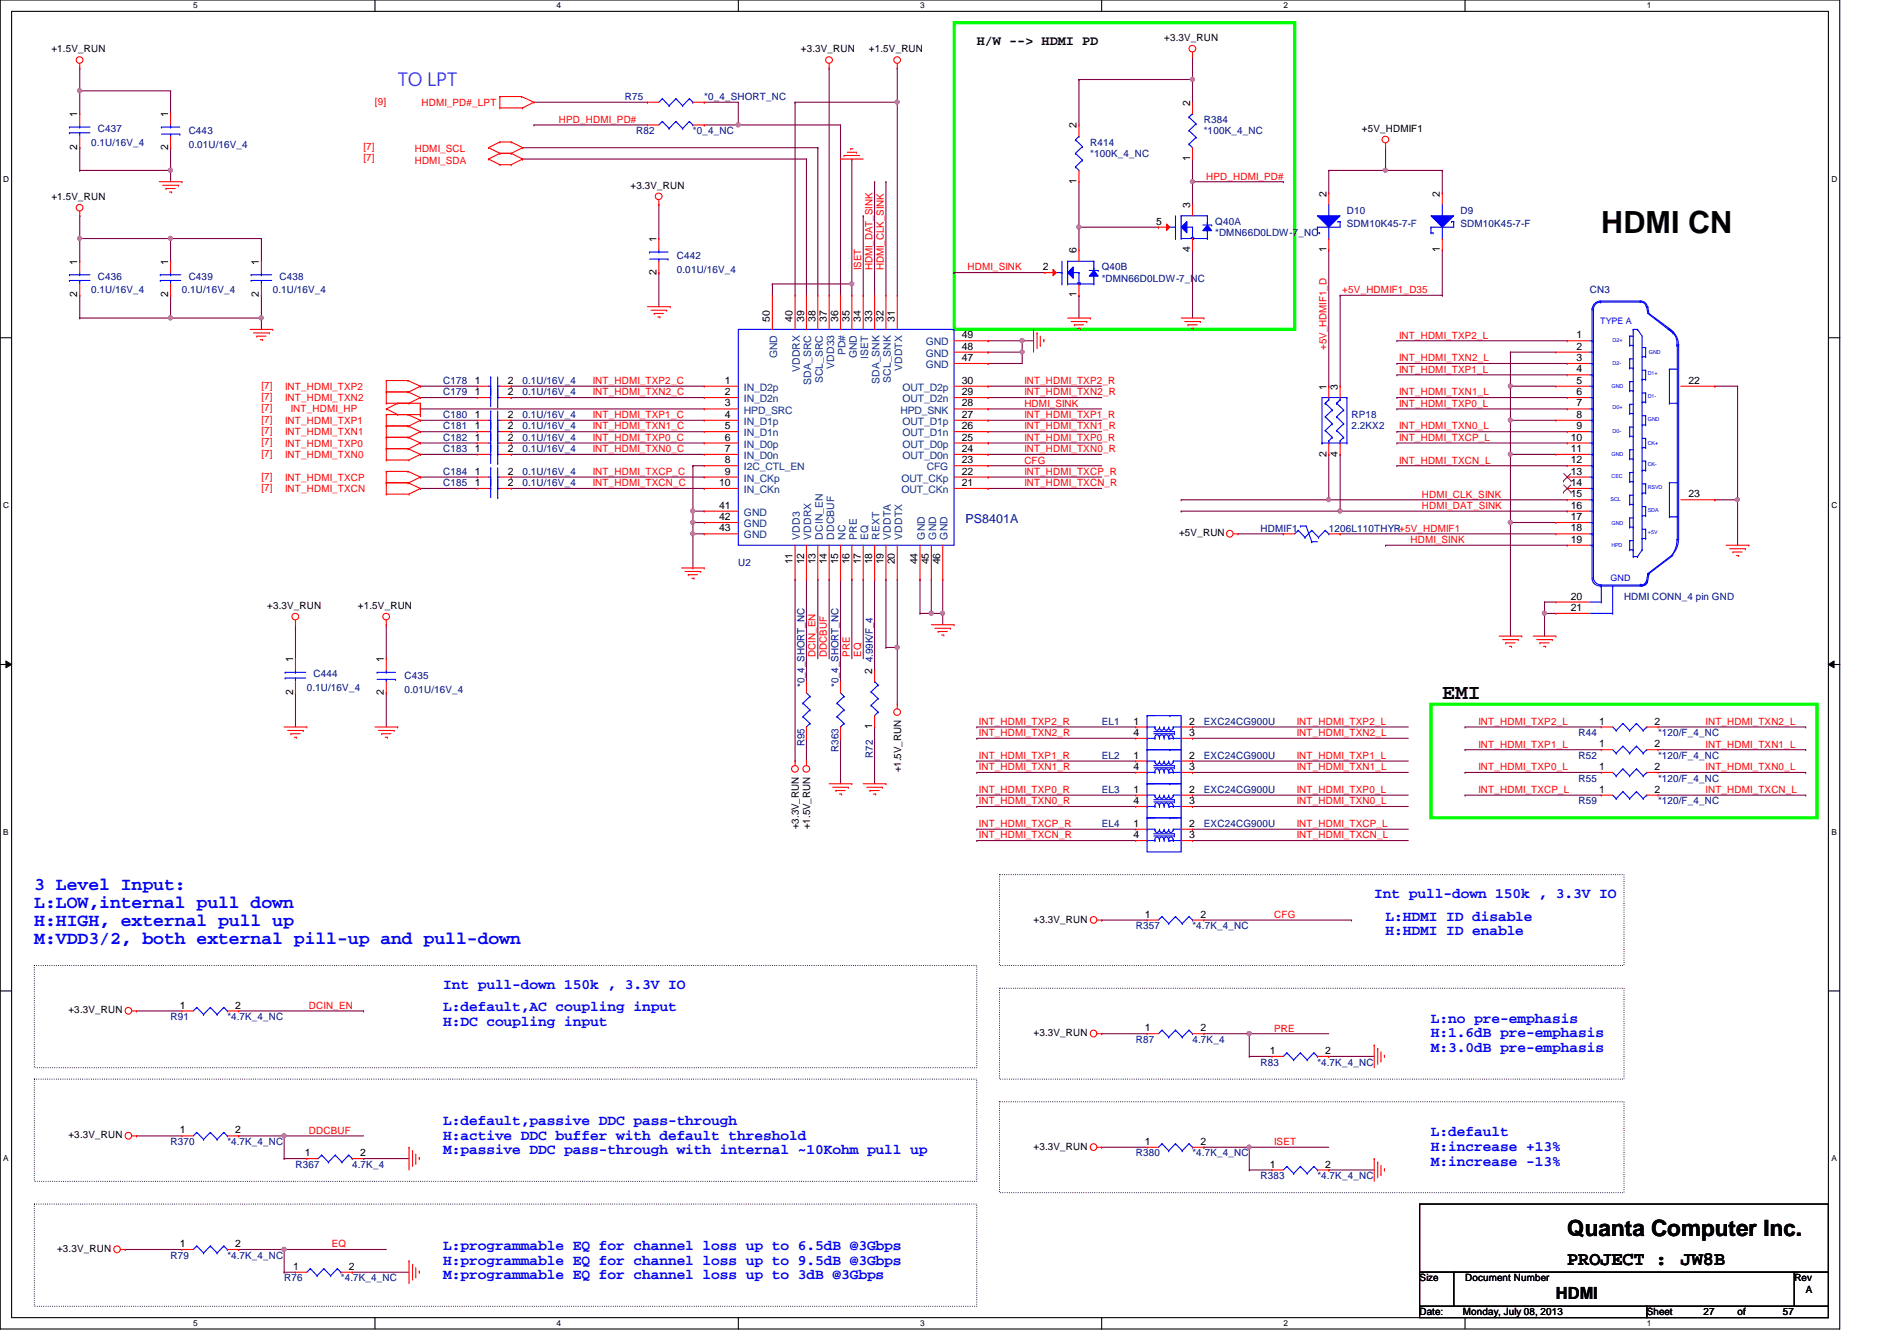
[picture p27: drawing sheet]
<svg xmlns="http://www.w3.org/2000/svg" width="297mm" height="210mm" viewBox="0 0 297 210" stroke-linecap="round" stroke-linejoin="round" font-family="sans-serif">
<defs><g id="words">
<text font-size="4.8" x="250.7" y="36.4">HDMI CN</text>
<text font-size="3.5" x="245.4" y="193.5">Quanta Computer Inc.</text>
<text font-size="3.3" x="225.8" y="109.4">EMI</text>
<g font-size="3">
<text x="245.4" y="198.1">PROJECT :</text>
<text x="263.2" y="198.1">JW8B</text>
</g>
<text font-size="2.8" fill="#8000ff" x="62.3" y="13.5">TO LPT</text>
<g font-size="2.8" fill="#00f">
<text x="5.4" y="139.3">3 Level Input:</text>
<text x="5.4" y="142.1">L:LOW,internal pull down</text>
<text x="5.4" y="144.9">H:HIGH, external pull up</text>
<text x="5.4" y="147.8">M:VDD3/2, both external pill-up and pull-down</text>
</g>
<text font-size="2.6" x="243.6" y="203.3">HDMI</text>
<g font-size="2.3" fill="#00f">
<text x="215.2" y="140.5">Int pull-down 150k , 3.3V IO</text>
<text x="217" y="144.1">L:HDMI ID disable</text>
<text x="217" y="146.4">H:HDMI ID enable</text>
<text x="69.4" y="154.8">Int pull-down 150k , 3.3V IO</text>
<text x="69.4" y="158.3">L:default,AC coupling input</text>
<text x="69.4" y="160.6">H:DC coupling input</text>
<text x="224.1" y="160.1">L:no pre-emphasis</text>
<text x="224.1" y="162.4">H:1.6dB pre-emphasis</text>
<text x="224.1" y="164.7">M:3.0dB pre-emphasis</text>
<text x="69.4" y="176.1">L:default,passive DDC pass-through</text>
<text x="69.4" y="178.4">H:active DDC buffer with default threshold</text>
<text x="224.1" y="177.9">L:default</text>
<text x="69.4" y="180.7">M:passive DDC pass-through with internal ~10Kohm pull up</text>
<text x="224.1" y="180.2">H:increase +13%</text>
<text x="224.1" y="182.5">M:increase -13%</text>
<text x="69.4" y="195.7">L:programmable EQ for channel loss up to 6.5dB @3Gbps</text>
<text x="69.4" y="198">H:programmable EQ for channel loss up to 9.5dB @3Gbps</text>
<text x="69.4" y="200.2">M:programmable EQ for channel loss up to 3dB @3Gbps</text>
</g>
<text font-size="2.1" x="152.9" y="7.1">H/W --&gt; HDMI PD</text>
<text font-size="1.9" fill="#000080" x="151.2" y="81.8">PS8401A</text>
<g font-size="1.6">
<text x="8" y="8.2">+1.5V_RUN</text>
<text x="125.4" y="8.2">+3.3V_RUN</text>
<text x="136.1" y="8.2">+1.5V_RUN</text>
<text x="182.3" y="6.4">+3.3V_RUN</text>
<text x="186.3" y="16.6" transform="rotate(-90 186.3 16.6)">2</text>
<text x="12.1" y="23.5" transform="rotate(-90 12.1 23.5)">2</text>
<text x="12.1" y="18.3" transform="rotate(-90 12.1 18.3)">1</text>
<text x="26.3" y="23.5" transform="rotate(-90 26.3 23.5)">2</text>
<text x="26.3" y="18.3" transform="rotate(-90 26.3 18.3)">1</text>
<text x="168.6" y="20.1" transform="rotate(-90 168.6 20.1)">2</text>
<text x="213.2" y="20.7">+5V_HDMIF1</text>
<text x="98.7" y="29.5">+3.3V_RUN</text>
<text x="168.6" y="28.8" transform="rotate(-90 168.6 28.8)">1</text>
<text x="186.3" y="25.2" transform="rotate(-90 186.3 25.2)">1</text>
<text x="8" y="31.3">+1.5V_RUN</text>
<text x="181.1" y="35.2">5</text>
<text x="186.3" y="32.6" transform="rotate(-90 186.3 32.6)">3</text>
<text x="207.7" y="30.8" transform="rotate(-90 207.7 30.8)">2</text>
<text x="225.5" y="30.8" transform="rotate(-90 225.5 30.8)">2</text>
<text x="12.1" y="41.4" transform="rotate(-90 12.1 41.4)">1</text>
<text x="26.3" y="41.4" transform="rotate(-90 26.3 41.4)">1</text>
<text x="40.6" y="41.4" transform="rotate(-90 40.6 41.4)">1</text>
<text x="102.8" y="37.9" transform="rotate(-90 102.8 37.9)">1</text>
<text x="168.6" y="39.7" transform="rotate(-90 168.6 39.7)">6</text>
<text x="186.3" y="39.5" transform="rotate(-90 186.3 39.5)">4</text>
<text x="207.7" y="39.5" transform="rotate(-90 207.7 39.5)">1</text>
<text x="225.5" y="39.5" transform="rotate(-90 225.5 39.5)">1</text>
<text x="12.1" y="46.6" transform="rotate(-90 12.1 46.6)">2</text>
<text x="26.3" y="46.6" transform="rotate(-90 26.3 46.6)">2</text>
<text x="40.6" y="46.6" transform="rotate(-90 40.6 46.6)">2</text>
<text x="102.8" y="43" transform="rotate(-90 102.8 43)">2</text>
<text x="163.3" y="42.3">2</text>
<text x="168.6" y="46.6" transform="rotate(-90 168.6 46.6)">1</text>
<text x="120.6" y="50.3" transform="rotate(-90 120.6 50.3)">50</text>
<text x="124.1" y="50.3" transform="rotate(-90 124.1 50.3)">40</text>
<text x="125.9" y="50.3" transform="rotate(-90 125.9 50.3)">39</text>
<text x="127.7" y="50.3" transform="rotate(-90 127.7 50.3)">38</text>
<text x="129.5" y="50.3" transform="rotate(-90 129.5 50.3)">37</text>
<text x="131.2" y="50.3" transform="rotate(-90 131.2 50.3)">36</text>
<text x="133" y="50.3" transform="rotate(-90 133 50.3)">35</text>
<text x="134.8" y="50.3" transform="rotate(-90 134.8 50.3)">34</text>
<text x="136.6" y="50.3" transform="rotate(-90 136.6 50.3)">33</text>
<text x="138.3" y="50.3" transform="rotate(-90 138.3 50.3)">32</text>
<text x="140.1" y="50.3" transform="rotate(-90 140.1 50.3)">31</text>
<text x="150.6" y="53">49</text>
<text x="246.8" y="53">1</text>
<text x="150.6" y="54.7">48</text>
<text x="150.6" y="56.5">47</text>
<text x="246.8" y="54.7">2</text>
<text x="246.8" y="56.5">3</text>
<text x="246.8" y="58.3">4</text>
<text x="74.4" y="65.4">1</text>
<text x="74.4" y="60.1">1</text>
<text x="74.4" y="61.8">1</text>
<text x="79.5" y="65.4">2</text>
<text x="79.5" y="60.1">2</text>
<text x="79.5" y="61.8">2</text>
<text x="113.5" y="60.1">1</text>
<text x="113.5" y="61.8">2</text>
<text x="113.5" y="63.6">3</text>
<text x="113.5" y="65.4">4</text>
<text x="150.6" y="65.4">27</text>
<text x="150.6" y="63.6">28</text>
<text x="150.6" y="61.8">29</text>
<text x="150.6" y="60.1">30</text>
<text x="207.7" y="61" transform="rotate(-90 207.7 61)">1</text>
<text x="209.5" y="61" transform="rotate(-90 209.5 61)">3</text>
<text x="246.8" y="60.1">5</text>
<text x="246.8" y="61.8">6</text>
<text x="246.8" y="63.6">7</text>
<text x="246.8" y="65.4">8</text>
<text x="264.4" y="60.1">22</text>
<text x="74.4" y="69">1</text>
<text x="74.4" y="67.2">1</text>
<text x="74.4" y="70.7">1</text>
<text x="79.5" y="69">2</text>
<text x="79.5" y="67.2">2</text>
<text x="79.5" y="70.7">2</text>
<text x="113.5" y="67.2">5</text>
<text x="113.5" y="69">6</text>
<text x="113.5" y="70.7">7</text>
<text x="150.6" y="70.7">24</text>
<text x="150.6" y="69">25</text>
<text x="150.6" y="67.2">26</text>
<text x="207.7" y="71.5" transform="rotate(-90 207.7 71.5)">2</text>
<text x="209.5" y="71.5" transform="rotate(-90 209.5 71.5)">4</text>
<text x="246" y="69">10</text>
<text x="246" y="70.7">11</text>
<text x="246.8" y="67.2">9</text>
<text x="74.4" y="76.1">1</text>
<text x="74.4" y="74.3">1</text>
<text x="79.5" y="76.1">2</text>
<text x="79.5" y="74.3">2</text>
<text x="112.6" y="76.1">10</text>
<text x="113.5" y="72.5">8</text>
<text x="113.5" y="74.3">9</text>
<text x="150.6" y="76.1">21</text>
<text x="150.6" y="74.3">22</text>
<text x="150.6" y="72.5">23</text>
<text x="246" y="72.5">12</text>
<text x="246" y="74.3">13</text>
<text x="246" y="76.1">14</text>
<text x="246" y="77.9">15</text>
<text x="264.4" y="77.9">23</text>
<text x="112.6" y="79.6">41</text>
<text x="112.6" y="81.4">42</text>
<text x="112.6" y="83.2">43</text>
<text x="184.6" y="83.9">+5V_RUN</text>
<text x="246" y="79.6">16</text>
<text x="246" y="81.4">17</text>
<text x="246" y="83.2">18</text>
<text x="124.1" y="88.3" transform="rotate(-90 124.1 88.3)">11</text>
<text x="125.9" y="88.3" transform="rotate(-90 125.9 88.3)">12</text>
<text x="127.7" y="88.3" transform="rotate(-90 127.7 88.3)">13</text>
<text x="129.5" y="88.3" transform="rotate(-90 129.5 88.3)">14</text>
<text x="131.2" y="88.3" transform="rotate(-90 131.2 88.3)">15</text>
<text x="133" y="88.3" transform="rotate(-90 133 88.3)">16</text>
<text x="134.8" y="88.3" transform="rotate(-90 134.8 88.3)">17</text>
<text x="136.6" y="88.3" transform="rotate(-90 136.6 88.3)">18</text>
<text x="138.3" y="88.3" transform="rotate(-90 138.3 88.3)">19</text>
<text x="140.1" y="88.3" transform="rotate(-90 140.1 88.3)">20</text>
<text x="143.7" y="88.3" transform="rotate(-90 143.7 88.3)">44</text>
<text x="145.5" y="88.3" transform="rotate(-90 145.5 88.3)">45</text>
<text x="147.2" y="88.3" transform="rotate(-90 147.2 88.3)">46</text>
<text x="246" y="85">19</text>
<text x="41.8" y="95.3">+3.3V_RUN</text>
<text x="56" y="95.3">+1.5V_RUN</text>
<text x="246" y="93.9">20</text>
<text x="246" y="95.6">21</text>
<text x="45.9" y="103.7" transform="rotate(-90 45.9 103.7)">1</text>
<text x="60.1" y="103.7" transform="rotate(-90 60.1 103.7)">1</text>
<text x="136.6" y="105.5" transform="rotate(-90 136.6 105.5)">2</text>
<text x="45.9" y="108.8" transform="rotate(-90 45.9 108.8)">2</text>
<text x="60.1" y="108.8" transform="rotate(-90 60.1 108.8)">2</text>
<text x="177.5" y="113.4">1</text>
<text x="186.2" y="113.4">2</text>
<text x="250.4" y="113.4">1</text>
<text x="259.1" y="113.4">2</text>
<text x="136.6" y="114.1" transform="rotate(-90 136.6 114.1)">1</text>
<text x="177.5" y="118.7">1</text>
<text x="177.5" y="115.2">4</text>
<text x="186.2" y="118.7">2</text>
<text x="186.2" y="115.2">3</text>
<text x="250.4" y="117">1</text>
<text x="259.1" y="117">2</text>
<text x="141.1" y="120.9" transform="rotate(-90 141.1 120.9)">+1.5V_RUN</text>
<text x="177.5" y="120.5">4</text>
<text x="177.5" y="124.1">1</text>
<text x="177.5" y="125.9">4</text>
<text x="186.2" y="120.5">3</text>
<text x="186.2" y="124.1">2</text>
<text x="186.2" y="125.9">3</text>
<text x="250.4" y="124.1">1</text>
<text x="250.4" y="120.5">1</text>
<text x="259.1" y="124.1">2</text>
<text x="259.1" y="120.5">2</text>
<text x="125.1" y="129.8" transform="rotate(-90 125.1 129.8)">+3.3V_RUN</text>
<text x="126.9" y="129.8" transform="rotate(-90 126.9 129.8)">+1.5V_RUN</text>
<text x="177.5" y="129.4">1</text>
<text x="177.5" y="131.2">4</text>
<text x="186.2" y="129.4">2</text>
<text x="186.2" y="131.2">3</text>
<text x="179.3" y="143.6">1</text>
<text x="188" y="143.6">2</text>
<text x="161.8" y="144.4">+3.3V_RUN</text>
<text x="10.7" y="158.6">+3.3V_RUN</text>
<text x="28.1" y="157.9">1</text>
<text x="36.8" y="157.9">2</text>
<text x="179.3" y="161.4">1</text>
<text x="188" y="161.4">2</text>
<text x="161.8" y="162.2">+3.3V_RUN</text>
<text x="198.8" y="165">1</text>
<text x="207.5" y="165">2</text>
<text x="10.7" y="178.2">+3.3V_RUN</text>
<text x="28.1" y="177.4">1</text>
<text x="36.8" y="177.4">2</text>
<text x="161.8" y="180">+3.3V_RUN</text>
<text x="179.3" y="179.2">1</text>
<text x="188" y="179.2">2</text>
<text x="47.7" y="181">1</text>
<text x="56.4" y="181">2</text>
<text x="198.8" y="182.8">1</text>
<text x="207.5" y="182.8">2</text>
<text x="8.9" y="196">+3.3V_RUN</text>
<text x="28.1" y="195.2">1</text>
<text x="36.8" y="195.2">2</text>
<text x="45.9" y="198.8">1</text>
<text x="54.6" y="198.8">2</text>
<text x="222.3" y="200.6">Size</text>
<text x="229.4" y="200.6">Document Number</text>
<text x="281" y="200.6">Rev</text>
<text x="282.7" y="202.4">A</text>
<text x="222.3" y="205.9">Date:</text>
<text x="229.1" y="205.9">Monday, July 08, 2013</text>
<text x="257.8" y="205.9">Sheet</text>
<text x="266.7" y="205.9">27</text>
<text x="272.1" y="205.9">of</text>
<text x="279.2" y="205.9">57</text>
</g>
<g font-size="1.6" fill="#f00">
<text x="58.7" y="16.4">[9]</text>
<text x="66" y="16.6">HDMI_PD#_LPT</text>
<text x="56.9" y="23.5">[7]</text>
<text x="64.9" y="23.8">HDMI_SCL</text>
<text x="87.5" y="19.2">HPD_HDMI_PD#</text>
<text x="56.9" y="25.3">[7]</text>
<text x="64.9" y="25.6">HDMI_SDA</text>
<text x="188.8" y="28.1">HPD_HDMI_PD#</text>
<text x="134.8" y="42.3" transform="rotate(-90 134.8 42.3)">ISET</text>
<text x="136.6" y="42.3" transform="rotate(-90 136.6 42.3)">HDMI_DAT_SINK</text>
<text x="138.4" y="42.3" transform="rotate(-90 138.4 42.3)">HDMI_CLK_SINK</text>
<text x="151.5" y="42.3">HDMI_SINK</text>
<text x="210.2" y="45.9">+5V_HDMIF1_D35</text>
<text x="219.1" y="53">INT_HDMI_TXP2_L</text>
<text x="207.7" y="54.8" transform="rotate(-90 207.7 54.8)">+5V_HDMIF1_D</text>
<text x="219.1" y="56.6">INT_HDMI_TXN2_L</text>
<text x="219.1" y="58.3">INT_HDMI_TXP1_L</text>
<text x="40.9" y="62.6">[7]</text>
<text x="40.9" y="60.8">[7]</text>
<text x="40.9" y="64.4">[7]</text>
<text x="44.7" y="62.8">INT_HDMI_TXN2</text>
<text x="44.7" y="61">INT_HDMI_TXP2</text>
<text x="45.5" y="64.6">INT_HDMI_HP</text>
<text x="92.8" y="65.4">INT_HDMI_TXP1_C</text>
<text x="92.8" y="60.1">INT_HDMI_TXP2_C</text>
<text x="92.8" y="61.9">INT_HDMI_TXN2_C</text>
<text x="160.4" y="63.7">HDMI_SINK</text>
<text x="160.4" y="65.4">INT_HDMI_TXP1_R</text>
<text x="160.4" y="61.9">INT_HDMI_TXN2_R</text>
<text x="160.4" y="60.1">INT_HDMI_TXP2_R</text>
<text x="219.1" y="61.9">INT_HDMI_TXN1_L</text>
<text x="219.1" y="63.7">INT_HDMI_TXP0_L</text>
<text x="40.9" y="71.5">[7]</text>
<text x="40.9" y="67.9">[7]</text>
<text x="40.9" y="69.7">[7]</text>
<text x="40.9" y="66.2">[7]</text>
<text x="44.7" y="71.7">INT_HDMI_TXN0</text>
<text x="44.7" y="68.1">INT_HDMI_TXN1</text>
<text x="44.7" y="69.9">INT_HDMI_TXP0</text>
<text x="44.7" y="66.3">INT_HDMI_TXP1</text>
<text x="92.8" y="67.2">INT_HDMI_TXN1_C</text>
<text x="92.8" y="69">INT_HDMI_TXP0_C</text>
<text x="92.8" y="70.8">INT_HDMI_TXN0_C</text>
<text x="160.4" y="69">INT_HDMI_TXP0_R</text>
<text x="160.4" y="67.2">INT_HDMI_TXN1_R</text>
<text x="160.4" y="70.8">INT_HDMI_TXN0_R</text>
<text x="219.1" y="67.2">INT_HDMI_TXN0_L</text>
<text x="219.1" y="69">INT_HDMI_TXCP_L</text>
<text x="40.9" y="76.8">[7]</text>
<text x="40.9" y="75.1">[7]</text>
<text x="44.7" y="77">INT_HDMI_TXCN</text>
<text x="44.7" y="75.2">INT_HDMI_TXCP</text>
<text x="92.8" y="76.1">INT_HDMI_TXCN_C</text>
<text x="92.8" y="74.3">INT_HDMI_TXCP_C</text>
<text x="160.4" y="76.1">INT_HDMI_TXCN_R</text>
<text x="160.4" y="74.3">INT_HDMI_TXCP_R</text>
<text x="160.4" y="72.6">CFG</text>
<text x="219.1" y="72.6">INT_HDMI_TXCN_L</text>
<text x="222.6" y="77.9">HDMI_CLK_SINK</text>
<text x="222.6" y="79.7">HDMI_DAT_SINK</text>
<text x="220.8" y="85">HDMI_SINK</text>
<text x="127.7" y="102.8" transform="rotate(-90 127.7 102.8)">DCIN_EN</text>
<text x="129.5" y="102.8" transform="rotate(-90 129.5 102.8)">DDCBUF</text>
<text x="133.1" y="102.8" transform="rotate(-90 133.1 102.8)">PRE</text>
<text x="134.8" y="102.8" transform="rotate(-90 134.8 102.8)">EQ</text>
<text x="153.3" y="113.5">INT_HDMI_TXP2_R</text>
<text x="203.1" y="113.5">INT_HDMI_TXP2_L</text>
<text x="231.5" y="113.5">INT_HDMI_TXP2_L</text>
<text x="267.1" y="113.5">INT_HDMI_TXN2_L</text>
<text x="153.3" y="115.2">INT_HDMI_TXN2_R</text>
<text x="153.3" y="118.8">INT_HDMI_TXP1_R</text>
<text x="203.1" y="115.2">INT_HDMI_TXN2_L</text>
<text x="203.1" y="118.8">INT_HDMI_TXP1_L</text>
<text x="231.5" y="117">INT_HDMI_TXP1_L</text>
<text x="267.1" y="117">INT_HDMI_TXN1_L</text>
<text x="153.3" y="120.6">INT_HDMI_TXN1_R</text>
<text x="153.3" y="124.1">INT_HDMI_TXP0_R</text>
<text x="153.3" y="125.9">INT_HDMI_TXN0_R</text>
<text x="203.1" y="120.6">INT_HDMI_TXN1_L</text>
<text x="203.1" y="124.1">INT_HDMI_TXP0_L</text>
<text x="203.1" y="125.9">INT_HDMI_TXN0_L</text>
<text x="231.5" y="120.6">INT_HDMI_TXP0_L</text>
<text x="231.5" y="124.1">INT_HDMI_TXCP_L</text>
<text x="267.1" y="120.6">INT_HDMI_TXN0_L</text>
<text x="267.1" y="124.1">INT_HDMI_TXCN_L</text>
<text x="153.3" y="131.2">INT_HDMI_TXCN_R</text>
<text x="153.3" y="129.5">INT_HDMI_TXCP_R</text>
<text x="203.1" y="131.2">INT_HDMI_TXCN_L</text>
<text x="203.1" y="129.5">INT_HDMI_TXCP_L</text>
<text x="199.5" y="143.7">CFG</text>
<text x="48.4" y="157.9">DCIN_EN</text>
<text x="199.5" y="161.5">PRE</text>
<text x="48.4" y="177.5">DDCBUF</text>
<text x="199.5" y="179.2">ISET</text>
<text x="51.9" y="195.2">EQ</text>
</g>
<g font-size="1.6" fill="#000080">
<text x="97.8" y="15.7">R75</text>
<text x="110.3" y="15.7">*0_4_SHORT_NC</text>
<text x="14.3" y="22.8">0.1U/16V_4</text>
<text x="15.3" y="20.7">C437</text>
<text x="29.5" y="21">C443</text>
<text x="29.5" y="23.1">0.01U/16V_4</text>
<text x="99.6" y="21">R82</text>
<text x="108.5" y="21">*0_4_NC</text>
<text x="170.7" y="22.8">R414</text>
<text x="188.5" y="19.2">R384</text>
<text x="188.5" y="21">*100K_4_NC</text>
<text x="170.7" y="24.6">*100K_4_NC</text>
<text x="190.3" y="35.2">Q40A</text>
<text x="210.9" y="33.4">D10</text>
<text x="210.9" y="35.6">SDM10K45-7-F</text>
<text x="228.7" y="33.4">D9</text>
<text x="228.7" y="35.6">SDM10K45-7-F</text>
<text x="106" y="40.6">C442</text>
<text x="190.3" y="37">*DMN66D0LDW-7_NC</text>
<text x="14.3" y="45.9">0.1U/16V_4</text>
<text x="15.3" y="43.8">C436</text>
<text x="28.5" y="45.9">0.1U/16V_4</text>
<text x="29.5" y="43.8">C439</text>
<text x="42.7" y="45.9">0.1U/16V_4</text>
<text x="43.8" y="43.8">C438</text>
<text x="106" y="42.7">0.01U/16V_4</text>
<text x="172.5" y="42.3">Q40B</text>
<text x="172.5" y="44.1">*DMN66D0LDW-7_NC</text>
<text x="249" y="45.9">CN3</text>
<text x="69.4" y="65.4">C180</text>
<text x="69.4" y="60.1">C178</text>
<text x="69.4" y="61.9">C179</text>
<text x="81.8" y="65.4">0.1U/16V_4</text>
<text x="81.8" y="60.1">0.1U/16V_4</text>
<text x="81.8" y="61.9">0.1U/16V_4</text>
<text x="211.6" y="65.4">RP18</text>
<text x="69.4" y="69">C182</text>
<text x="69.4" y="67.2">C181</text>
<text x="69.4" y="70.8">C183</text>
<text x="81.8" y="69">0.1U/16V_4</text>
<text x="81.8" y="67.2">0.1U/16V_4</text>
<text x="81.8" y="70.8">0.1U/16V_4</text>
<text x="211.6" y="67.2">2.2KX2</text>
<text x="69.4" y="76.1">C185</text>
<text x="69.4" y="74.3">C184</text>
<text x="81.8" y="76.1">0.1U/16V_4</text>
<text x="81.8" y="74.3">0.1U/16V_4</text>
<text x="197.4" y="83.2">HDMIF1</text>
<text x="208.1" y="83.2">1206L110THYR+5V_HDMIF1</text>
<text x="115.6" y="88.6">U2</text>
<text x="254.3" y="93.9">HDMI CONN_4 pin GND</text>
<text x="49.1" y="106">C444</text>
<text x="63.3" y="106.3">C435</text>
<text x="126" y="107.6" transform="rotate(-90 126 107.6)">*0_4_SHORT_NC</text>
<text x="131.3" y="107.6" transform="rotate(-90 131.3 107.6)">*0_4_SHORT_NC</text>
<text x="136.6" y="103.7" transform="rotate(-90 136.6 103.7)">4.99K/F_4</text>
<text x="48" y="108.1">0.1U/16V_4</text>
<text x="63.3" y="108.5">0.01U/16V_4</text>
<text x="172.5" y="113.5">EL1</text>
<text x="188.5" y="113.5">EXC24CG900U</text>
<text x="126" y="116.8" transform="rotate(-90 126 116.8)">R95</text>
<text x="131.3" y="117.7" transform="rotate(-90 131.3 117.7)">R363</text>
<text x="136.6" y="118.6" transform="rotate(-90 136.6 118.6)">R72</text>
<text x="172.5" y="118.8">EL2</text>
<text x="188.5" y="118.8">EXC24CG900U</text>
<text x="247.2" y="115.2">R44</text>
<text x="247.2" y="118.8">R52</text>
<text x="259.6" y="115.2">*120/F_4_NC</text>
<text x="259.6" y="118.8">*120/F_4_NC</text>
<text x="172.5" y="124.1">EL3</text>
<text x="188.5" y="124.1">EXC24CG900U</text>
<text x="247.2" y="125.9">R59</text>
<text x="247.2" y="122.3">R55</text>
<text x="259.6" y="125.9">*120/F_4_NC</text>
<text x="259.6" y="122.3">*120/F_4_NC</text>
<text x="172.5" y="129.5">EL4</text>
<text x="188.5" y="129.5">EXC24CG900U</text>
<text x="177.8" y="145.5">R357</text>
<text x="186.7" y="145.5">*4.7K_4_NC</text>
<text x="26.7" y="159.7">R91</text>
<text x="35.6" y="159.7">*4.7K_4_NC</text>
<text x="177.8" y="163.2">R87</text>
<text x="186.7" y="163.2">4.7K_4</text>
<text x="197.4" y="166.8">R83</text>
<text x="206.3" y="166.8">*4.7K_4_NC</text>
<text x="26.7" y="179.2">R370</text>
<text x="35.6" y="179.2">*4.7K_4_NC</text>
<text x="46.3" y="182.8">R367</text>
<text x="55.2" y="182.8">4.7K_4</text>
<text x="177.8" y="181">R380</text>
<text x="186.7" y="181">*4.7K_4_NC</text>
<text x="197.4" y="184.6">R383</text>
<text x="206.3" y="184.6">*4.7K_4_NC</text>
<text x="26.7" y="197">R79</text>
<text x="35.6" y="197">*4.7K_4_NC</text>
<text x="44.5" y="200.6">R76</text>
<text x="53.4" y="200.6">*4.7K_4_NC</text>
</g>
<g font-size="1.6" fill="#004080">
<text x="121.7" y="56.1" transform="rotate(-90 121.7 56.1)">GND</text>
<text x="125.3" y="58.2" transform="rotate(-90 125.3 58.2)">VDDRX</text>
<text x="128.8" y="60" transform="rotate(-90 128.8 60)">SCL_SRC</text>
<text x="130.6" y="57.7" transform="rotate(-90 130.6 57.7)">VDD33</text>
<text x="132.4" y="55.6" transform="rotate(-90 132.4 55.6)">PD#</text>
<text x="134.2" y="56.1" transform="rotate(-90 134.2 56.1)">GND</text>
<text x="135.9" y="56.1" transform="rotate(-90 135.9 56.1)">ISET</text>
<text x="139.5" y="59.9" transform="rotate(-90 139.5 59.9)">SCL_SNK</text>
<text x="141.3" y="58" transform="rotate(-90 141.3 58)">VDDTX</text>
<text x="144.9" y="54.1">GND</text>
<text x="144.9" y="55.8">GND</text>
<text x="144.9" y="57.6">GND</text>
<text x="116.5" y="61.2">IN_D2p</text>
<text x="116.5" y="62.9">IN_D2n</text>
<text x="116.5" y="64.7">HPD_SRC</text>
<text x="127" y="60.2" transform="rotate(-90 127 60.2)">SDA_SRC</text>
<text x="137.7" y="60.1" transform="rotate(-90 137.7 60.1)">SDA_SNK</text>
<text x="141" y="64.7">HPD_SNK</text>
<text x="141.3" y="62.9">OUT_D2n</text>
<text x="141.3" y="61.2">OUT_D2p</text>
<text x="116.5" y="66.5">IN_D1p</text>
<text x="116.5" y="68.3">IN_D1n</text>
<text x="116.5" y="70.1">IN_D0p</text>
<text x="116.5" y="71.8">IN_D0n</text>
<text x="141.3" y="71.8">OUT_D0n</text>
<text x="141.3" y="70.1">OUT_D0p</text>
<text x="141.3" y="68.3">OUT_D1n</text>
<text x="141.3" y="66.5">OUT_D1p</text>
<text x="116.5" y="73.6">I2C_CTL_EN</text>
<text x="116.5" y="75.4">IN_CKp</text>
<text x="116.5" y="77.2">IN_CKn</text>
<text x="141.1" y="77.2">OUT_CKn</text>
<text x="141.1" y="75.4">OUT_CKp</text>
<text x="145.1" y="73.6">CFG</text>
<text x="116.5" y="80.7">GND</text>
<text x="116.5" y="82.5">GND</text>
<text x="116.5" y="84.3">GND</text>
<text x="125.3" y="84.5" transform="rotate(-90 125.3 84.5)">VDD3</text>
<text x="127" y="84.5" transform="rotate(-90 127 84.5)">VDDRX</text>
<text x="128.8" y="84.5" transform="rotate(-90 128.8 84.5)">DCIN_EN</text>
<text x="130.6" y="84.5" transform="rotate(-90 130.6 84.5)">DDCBUF</text>
<text x="132.4" y="84.5" transform="rotate(-90 132.4 84.5)">NC</text>
<text x="134.2" y="84.5" transform="rotate(-90 134.2 84.5)">PRE</text>
<text x="135.9" y="84.5" transform="rotate(-90 135.9 84.5)">EQ</text>
<text x="137.7" y="84.5" transform="rotate(-90 137.7 84.5)">REXT</text>
<text x="139.5" y="84.5" transform="rotate(-90 139.5 84.5)">VDDTA</text>
<text x="141.3" y="84.5" transform="rotate(-90 141.3 84.5)">VDDTX</text>
<text x="144.8" y="84.5" transform="rotate(-90 144.8 84.5)">GND</text>
<text x="146.6" y="84.5" transform="rotate(-90 146.6 84.5)">GND</text>
<text x="148.4" y="84.5" transform="rotate(-90 148.4 84.5)">GND</text>
</g>
<g font-size="1.4" fill="#00f">
<text x="250.6" y="50.8">TYPE A</text>
<text x="252.2" y="90.9">GND</text>
</g>
<g font-size="1.3">
<text x="30.3" y="1.3">5</text>
<text x="87.2" y="1.3">4</text>
<text x="144.1" y="1.3">3</text>
<text x="201" y="1.3">2</text>
<text x="257.8" y="1.3">1</text>
<text x=".5" y="28.4">D</text>
<text x="286.8" y="28.4">D</text>
<text x=".5" y="79.5">C</text>
<text x="286.8" y="79.5">C</text>
<text x=".5" y="130.7">B</text>
<text x="286.8" y="130.7">B</text>
<text x=".5" y="181.8">A</text>
<text x="286.8" y="181.8">A</text>
<text x="30.3" y="207.6">5</text>
<text x="87.2" y="207.6">4</text>
<text x="144.1" y="207.6">3</text>
<text x="201" y="207.6">2</text>
<text x="257.8" y="207.6">1</text>
</g>
<g font-size=".8" fill="#00f">
<text x="252.5" y="53.6">D2+</text>
<text x="252.5" y="57.1">D2-</text>
<text x="258" y="58.8">D1+</text>
<text x="258.2" y="55.4">GND</text>
<text x="252.3" y="60.7">GND</text>
<text x="252.5" y="64.1">D0+</text>
<text x="258" y="62.3">D1-</text>
<text x="258" y="65.9">GND</text>
<text x="252.3" y="71.4">GND</text>
<text x="252.5" y="67.8">D0-</text>
<text x="258" y="69.6">CK+</text>
<text x="252.3" y="74.8">CEC</text>
<text x="258" y="73">CK-</text>
<text x="258" y="76.5">RSVD</text>
<text x="252.2" y="78.5">SCL</text>
<text x="252.3" y="82.3">GND</text>
<text x="258" y="80.1">SDA</text>
<text x="258" y="83.7">+5V</text>
<text x="252.3" y="85.6">HPD</text>
</g>
</g></defs>
<path d="M0 0h288.1v208h-288.1zM1.8 1.8h284.5v204.4h-284.5z" fill="none" stroke="#000" stroke-width=".17"/>
<g fill="#fff">
<path d="M30.3 .2h.6v1.4h-.6z"/>
<path d="M30.3 206.4h.6v1.4h-.6z"/>
</g>
<path d="M58.7 0v1.8M58.7 206.2v1.8" fill="none" stroke="#000" stroke-width=".17"/>
<g fill="#fff">
<path d="M87.2 .2h.6v1.4h-.6z"/>
<path d="M87.2 206.4h.6v1.4h-.6z"/>
</g>
<path d="M115.6 0v1.8M115.6 206.2v1.8" fill="none" stroke="#000" stroke-width=".17"/>
<g fill="#fff">
<path d="M144.1 .2h.6v1.4h-.6z"/>
<path d="M144.1 206.4h.6v1.4h-.6z"/>
</g>
<path d="M172.5 0v1.8M172.5 206.2v1.8" fill="none" stroke="#000" stroke-width=".17"/>
<g fill="#fff">
<path d="M201 .2h.6v1.4h-.6z"/>
<path d="M201 206.4h.6v1.4h-.6z"/>
</g>
<path d="M229.4 0v1.8M229.4 206.2v1.8" fill="none" stroke="#000" stroke-width=".17"/>
<g fill="#fff">
<path d="M257.8 .2h.7v1.4h-.7z"/>
<path d="M257.8 206.4h.7v1.4h-.7z"/>
<path d="M.5 27.3h.9v1.4h-.9z"/>
<path d="M286.8 27.3h.9v1.4h-.9z"/>
<path d="M.5 78.4h.9v1.4h-.9z"/>
<path d="M286.8 78.4h.9v1.4h-.9z"/>
</g>
<path d="M0 52.9h1.8M286.3 52.9h1.8" fill="none" stroke="#000" stroke-width=".17"/>
<g fill="#fff">
<path d="M.5 129.5h.8v1.4h-.8z"/>
<path d="M286.8 129.5h.8v1.4h-.8z"/>
</g>
<path d="M0 104h1.8M286.3 104h1.8" fill="none" stroke="#000" stroke-width=".17"/>
<path d="M.9 103.5l.9 .5-.9 .5zM286.3 104l.9-.5v1z" fill="#000"/>
<path d="M.9 103.5l.9 .5-.9 .5zM286.3 104l.9-.5v1z" fill="none" stroke="#000" stroke-width=".16"/>
<g fill="#fff">
<path d="M.5 180.6h.8v1.4h-.8z"/>
<path d="M286.8 180.6h.8v1.4h-.8z"/>
</g>
<path d="M0 155.1h1.8M286.3 155.1h1.8" fill="none" stroke="#000" stroke-width=".17"/>
<path d="M156.5 136.9h97.8v14.2h-97.8zM5.4 151.1h147.5v16h-147.5zM156.5 154.7h97.8v14.2h-97.8zM5.4 168.9h147.5v16h-147.5zM156.5 172.5h97.8v14.2h-97.8zM5.4 188.5h147.5v16h-147.5z" fill="none" stroke="#000" stroke-width=".17" stroke-dasharray="0 .3"/>
<path d="M149.4 3.6h53.3v48h-53.3zM224.1 110.2h60.4v17.8h-60.4z" fill="none" stroke="#0f0" stroke-width=".51"/>
<path d="M172.5 144h.1M172.5 144h7.1M188.5 144h23.1M211.6 144h.1M172.5 161.8h.1M172.5 161.8h7.1M195.6 179.6h.1M195.6 161.8h.1M195.6 179.6h12.5M195.6 161.8h12.5" fill="none" stroke="#800040" stroke-width=".17"/>
<circle cx="195.6" cy="161.8" r=".32" fill="#f0f"/>
<circle cx="195.6" cy="161.8" r=".32" fill="none" stroke="#f0f" stroke-width=".17"/>
<g fill="none" stroke="#800040" stroke-width=".17">
<path d="M172.5 179.6h.1M172.5 179.6h7.1M188.5 161.8h.1M188.5 179.6h.1M188.5 161.8h7.1M188.5 179.6h7.1M195.6 161.8h.1M195.6 165.4h.1M195.6 179.6h.1M195.6 161.8v3.6M195.6 179.6v3.5M195.6 165.4h3.6"/>
<path d="M208.1 165.4h.1M208.1 165.4h7.1M195.6 183.1h.1M195.6 183.1h3.6M208.1 183.1h.1M208.1 183.1h7.1"/>
</g>
<circle cx="195.6" cy="179.6" r=".32" fill="#f0f"/>
<circle cx="195.6" cy="179.6" r=".32" fill="none" stroke="#f0f" stroke-width=".17"/>
<g fill="none" stroke="#800040" stroke-width=".17">
<path d="M21.4 158.2h.1M21.4 158.2h7.1M37.4 158.2h19.5M56.9 158.2h.1M21.4 177.8h.1M21.4 177.8h7.1M37.4 177.8h.1M37.4 177.8h19.5M44.5 177.8h.1M44.5 177.8v3.6M44.5 181.4h.1M44.5 181.4h3.5"/>
<path d="M56.9 181.4h.1M56.9 181.4h7.1"/>
</g>
<circle cx="44.5" cy="177.8" r=".32" fill="#f0f"/>
<circle cx="44.5" cy="177.8" r=".32" fill="none" stroke="#f0f" stroke-width=".17"/>
<path d="M19.6 195.6h.1M19.6 195.6h8.9M37.4 195.6h.1M37.4 195.6h23.1M44.5 195.6h.1M44.5 199.1h.1M44.5 195.6v3.5M44.5 199.1h1.8M55.2 199.1h.1M55.2 199.1h8.8" fill="none" stroke="#800040" stroke-width=".17"/>
<circle cx="44.5" cy="195.6" r=".32" fill="#f0f"/>
<circle cx="44.5" cy="195.6" r=".32" fill="none" stroke="#f0f" stroke-width=".17"/>
<g fill="none" stroke="#800040" stroke-width=".17">
<path d="M129.8 10.7h.1M129.8 10.7v35.5M135.2 33.8h.1M135.2 33.8v12.4M46.3 97.8h.1M46.3 97.8v5.3M60.5 97.8h.1M60.5 97.8v5.3M108.5 80h.1M108.5 81.8h.1M108.5 80h1.8M108.5 80v1.8"/>
<path d="M108.5 81.8h1.8M126.3 90.7h.1M126.3 90.7v16M131.6 90.7h.1M131.6 90.7v16M46.3 108.5h.1M46.3 108.5v5.3M60.5 108.5h.1M60.5 108.5v5.3M126.3 115.6h.1M126.3 115.6v3.5M131.6 115.6h.1"/>
<path d="M131.6 115.6v7.1"/>
</g>
<circle cx="108.5" cy="81.8" r=".32" fill="#f0f"/>
<circle cx="108.5" cy="81.8" r=".32" fill="none" stroke="#f0f" stroke-width=".17"/>
<path d="M108.5 81.8h.1M108.5 83.6h.1M108.5 81.8v1.8M108.5 83.6h1.8" fill="none" stroke="#800040" stroke-width=".17"/>
<circle cx="108.5" cy="83.5" r=".32" fill="#f0f"/>
<circle cx="108.5" cy="83.5" r=".32" fill="none" stroke="#f0f" stroke-width=".17"/>
<path d="M108.5 72.9h.1M108.5 72.9v7.1" fill="none" stroke="#800040" stroke-width=".17"/>
<circle cx="108.5" cy="80" r=".32" fill="#f0f"/>
<circle cx="108.5" cy="80" r=".32" fill="none" stroke="#f0f" stroke-width=".17"/>
<path d="M108.5 72.9h.1M108.5 72.9h1.8M144.1 90.7h.1M144.1 96h.1M144.1 90.7v5.3M144.1 96h1.7" fill="none" stroke="#800040" stroke-width=".17"/>
<circle cx="145.8" cy="96" r=".32" fill="#f0f"/>
<circle cx="145.8" cy="96" r=".32" fill="none" stroke="#f0f" stroke-width=".17"/>
<path d="M145.8 90.7h.1M145.8 90.7v5.3M147.6 90.7h.1M147.6 90.7v5.3" fill="none" stroke="#800040" stroke-width=".17"/>
<circle cx="147.6" cy="96" r=".32" fill="#f0f"/>
<circle cx="147.6" cy="96" r=".32" fill="none" stroke="#f0f" stroke-width=".17"/>
<path d="M154.7 56.9h.1M154.7 55.1h.1M154.7 53.3h.1M154.7 55.1h5.4M154.7 53.3h5.4M160.1 55.1h.1M160.1 53.3h.1M160.1 53.3v3.6h-5.4M145.8 96h.1M145.8 96h1.8M147.6 96h.1M147.6 96v1.8" fill="none" stroke="#800040" stroke-width=".17"/>
<circle cx="160" cy="55.1" r=".32" fill="#f0f"/>
<circle cx="160" cy="55.1" r=".32" fill="none" stroke="#f0f" stroke-width=".17"/>
<circle cx="160" cy="53.3" r=".32" fill="#f0f"/>
<circle cx="160" cy="53.3" r=".32" fill="none" stroke="#f0f" stroke-width=".17"/>
<g fill="none" stroke="#800040" stroke-width=".17">
<path d="M140.5 10.7h.1M140.5 10.7v5.3M103.2 32h.1M103.2 32v5.3M126.3 24.9h.1M126.3 24.9v21.3M128.1 23.1h.1M128.1 23.1v23.1M133.4 24.9h.1M133.4 24.9v21.3M136.9 28.4h.1M136.9 28.4v17.8"/>
<path d="M138.7 28.4h.1M138.7 28.4v17.8M103.2 42.7h.1M103.2 42.7v5.3M120.9 44.4h.1M120.9 44.4v1.8M120.9 44.4h12.5M133.4 44.4h.1M160.1 53.3h.1M160.1 53.3h1.7M154.7 64h.1M154.7 69.3h.1"/>
<path d="M154.7 67.6h.1M154.7 76.5h.1M154.7 74.7h.1M154.7 65.8h.1M154.7 62.2h.1M154.7 60.5h.1M154.7 71.1h.1M154.7 72.9h.1M154.7 64h17.8M154.7 69.3h17.8M154.7 67.6h17.8M154.7 76.5h17.8"/>
<path d="M154.7 74.7h17.8M154.7 65.8h17.8M154.7 62.2h17.8M154.7 60.5h17.8M154.7 71.1h17.8M154.7 72.9h17.8M124.5 90.7h.1M124.5 90.7v28.4M128.1 90.7h.1M128.1 90.7v12.4M129.8 90.7h.1M129.8 90.7v12.4"/>
<path d="M133.4 90.7h.1M133.4 90.7v12.4M135.2 90.7h.1M135.2 90.7v12.4M138.7 90.7h.1M138.7 90.7v10.6M140.5 90.7h.1M140.5 90.7v10.6h-1.8M138.7 101.3h.1"/>
</g>
<circle cx="133.4" cy="44.4" r=".32" fill="#f0f"/>
<circle cx="133.4" cy="44.4" r=".32" fill="none" stroke="#f0f" stroke-width=".17"/>
<path d="M124.5 16h.1M124.5 16v30.2M124.5 16h16M140.5 16h.1M140.5 16v30.2" fill="none" stroke="#800040" stroke-width=".17"/>
<circle cx="140.5" cy="16" r=".32" fill="#f0f"/>
<circle cx="140.5" cy="16" r=".32" fill="none" stroke="#f0f" stroke-width=".17"/>
<path d="M140.5 101.3h.1M140.5 101.3v8.9" fill="none" stroke="#800040" stroke-width=".17"/>
<circle cx="140.5" cy="101.3" r=".32" fill="#f0f"/>
<circle cx="140.5" cy="101.3" r=".32" fill="none" stroke="#f0f" stroke-width=".17"/>
<g fill="none" stroke="#800040" stroke-width=".17">
<path d="M12.5 10.7h.1M12.5 14.2h.1M12.5 10.7v7.1M131.6 19.6v26.6M81.8 24.9h.1M81.8 23.1h.1M81.8 24.9h44.5M81.8 23.1h46.3M131.6 46.2h.1M65.8 64h.1M65.8 64h44.5M136.9 90.7h.1"/>
<path d="M136.9 90.7v14.2M136.9 113.8h.1M136.9 113.8v8.9"/>
</g>
<circle cx="12.5" cy="14.2" r=".32" fill="#f0f"/>
<circle cx="12.5" cy="14.2" r=".32" fill="none" stroke="#f0f" stroke-width=".17"/>
<path d="M12.5 14.2h.1M12.5 14.2h14.2M26.7 14.2h.1M26.7 14.2v3.6M12.5 23.1h.1M12.5 26.7h.1M12.5 23.1v3.6M12.5 26.7h14.2M26.7 23.1h.1M26.7 26.7h.1M26.7 23.1v5.3" fill="none" stroke="#800040" stroke-width=".17"/>
<circle cx="26.7" cy="26.6" r=".32" fill="#f0f"/>
<circle cx="26.7" cy="26.6" r=".32" fill="none" stroke="#f0f" stroke-width=".17"/>
<path d="M12.5 33.8h.1M12.5 37.3h.1M12.5 33.8v7.1M12.5 37.3h14.2" fill="none" stroke="#800040" stroke-width=".17"/>
<circle cx="12.5" cy="37.3" r=".32" fill="#f0f"/>
<circle cx="12.5" cy="37.3" r=".32" fill="none" stroke="#f0f" stroke-width=".17"/>
<path d="M26.7 37.3h.1M26.7 37.3v3.6M26.7 37.3h14.2M12.5 46.2h.1M12.5 46.2v3.6M26.7 46.2h.1M26.7 46.2v3.6" fill="none" stroke="#800040" stroke-width=".17"/>
<circle cx="26.7" cy="37.3" r=".32" fill="#f0f"/>
<circle cx="26.7" cy="37.3" r=".32" fill="none" stroke="#f0f" stroke-width=".17"/>
<path d="M40.9 37.3h.1M40.9 37.3v3.6M12.5 49.8h.1M26.7 49.8h.1M40.9 46.2h.1M40.9 46.2v3.6h-28.4" fill="none" stroke="#800040" stroke-width=".17"/>
<circle cx="40.9" cy="49.8" r=".32" fill="#f0f"/>
<circle cx="40.9" cy="49.8" r=".32" fill="none" stroke="#f0f" stroke-width=".17"/>
<circle cx="26.7" cy="49.8" r=".32" fill="#f0f"/>
<circle cx="26.7" cy="49.8" r=".32" fill="none" stroke="#f0f" stroke-width=".17"/>
<g fill="none" stroke="#800040" stroke-width=".17">
<path d="M83.6 19.6h.1M83.6 16h17.8M83.6 19.6h17.8M101.4 16h.1M110.3 16h.1M110.3 19.6h.1M110.3 16h5.3v3.6M110.3 19.6h21.3M115.6 19.6h.1M40.9 49.8h.1M40.9 49.8v1.8M65.8 71.1h.1"/>
<path d="M65.8 69.3h.1M65.8 67.6h.1M65.8 65.8h.1M65.8 74.7h.1M65.8 76.5h.1M65.8 60.5h.1M65.8 62.2h.1M65.8 71.1h8.9M65.8 69.3h8.9M65.8 67.6h8.9M65.8 65.8h8.9M65.8 76.5h8.9"/>
<path d="M65.8 74.7h8.9M65.8 60.5h8.9M65.8 62.2h8.9M80 65.8h.1M80 67.6h.1M80 69.3h.1M80 71.1h.1M80 74.7h.1M80 60.5h.1M80 62.2h.1M80 71.1h30.3M80 69.3h30.3"/>
<path d="M80 67.6h30.3M80 65.8h30.3M80 76.5h30.3M80 74.7h30.3M80 60.5h30.3M80 62.2h30.3M110.3 76.5h.1M108.5 88.9h.1M108.5 83.6v5.3M152.9 115.6h.1M152.9 113.8h.1M152.9 119.1h.1"/>
<path d="M152.9 115.6h24.9M152.9 113.8h24.9M152.9 119.1h24.9M186.7 115.6h.1M186.7 113.8h.1M186.7 119.1h.1M186.7 115.6h33.8M186.7 113.8h33.8M186.7 119.1h33.8M152.9 120.9h.1M152.9 124.5h.1M152.9 131.6h.1"/>
<path d="M152.9 129.8h.1M152.9 126.2h.1M152.9 120.9h24.9M152.9 124.5h24.9M152.9 131.6h24.9M152.9 129.8h24.9M152.9 126.2h24.9M186.7 120.9h.1M186.7 124.5h.1M186.7 131.6h.1M186.7 129.8h.1M186.7 126.2h.1"/>
<path d="M186.7 120.9h33.8M186.7 124.5h33.8M186.7 131.6h33.8M186.7 129.8h33.8M186.7 126.2h33.8"/>
</g>
<circle cx="115.6" cy="19.5" r=".32" fill="#f0f"/>
<circle cx="115.6" cy="19.5" r=".32" fill="none" stroke="#f0f" stroke-width=".17"/>
<path d="M225.8 39.1h.1M225.8 30.2h.1M225.8 26.7v3.5M225.8 39.1v7.1M209.8 46.2h16M225.8 46.2h.1M272.1 78.2h.1M272.1 78.2v7.1" fill="none" stroke="#800040" stroke-width=".17"/>
<circle cx="272" cy="78.2" r=".32" fill="#f0f"/>
<circle cx="272" cy="78.2" r=".32" fill="none" stroke="#f0f" stroke-width=".17"/>
<path d="M236.5 55.1h.1M236.5 55.1h7.1M236.5 55.1v5.4M268.5 60.5h.1M268.5 78.2h.1M268.5 60.5h3.6M272.1 60.5h.1M272.1 60.5v17.7h-3.6M236.5 81.8h.1M236.5 81.8h7.1" fill="none" stroke="#800040" stroke-width=".17"/>
<circle cx="236.5" cy="60.4" r=".32" fill="#f0f"/>
<circle cx="236.5" cy="60.4" r=".32" fill="none" stroke="#f0f" stroke-width=".17"/>
<path d="M236.5 65.8h.1M236.5 65.8v5.3M236.5 65.8h7.1M236.5 81.8h.1M236.5 81.8v17.8" fill="none" stroke="#800040" stroke-width=".17"/>
<circle cx="236.5" cy="65.8" r=".32" fill="#f0f"/>
<circle cx="236.5" cy="65.8" r=".32" fill="none" stroke="#f0f" stroke-width=".17"/>
<path d="M208.1 78.2h.1M208.1 78.2h37.3M236.5 71.1h.1M236.5 60.5h.1M236.5 71.1h7.1M236.5 60.5h7.1M236.5 60.5v5.3M209.8 83.6h.1M209.8 83.6h33.8" fill="none" stroke="#800040" stroke-width=".17"/>
<circle cx="208" cy="78.2" r=".32" fill="#f0f"/>
<circle cx="208" cy="78.2" r=".32" fill="none" stroke="#f0f" stroke-width=".17"/>
<path d="M209.8 80h.1M209.8 80h35.6" fill="none" stroke="#800040" stroke-width=".17"/>
<circle cx="209.8" cy="80" r=".32" fill="#f0f"/>
<circle cx="209.8" cy="80" r=".32" fill="none" stroke="#f0f" stroke-width=".17"/>
<path d="M241.8 96h.1M241.8 96h1.8" fill="none" stroke="#800040" stroke-width=".17"/>
<circle cx="241.8" cy="96" r=".32" fill="#f0f"/>
<circle cx="241.8" cy="96" r=".32" fill="none" stroke="#f0f" stroke-width=".17"/>
<g fill="none" stroke="#800040" stroke-width=".17">
<path d="M208.1 39.1v21.4M185 78.2h.1M208.1 71.1h.1M208.1 60.5h.1M208.1 71.1v7.1h-23.1M209.8 71.1h.1M209.8 71.1v8.9h-24.8M236.5 71.1h.1M236.5 71.1v10.7M185 80h.1M217 85.3h.1M217 85.3h28.4"/>
<path d="M241.8 94.2h.1M241.8 96h.1M241.8 94.2v5.4M241.8 94.2h1.8"/>
</g>
<circle cx="236.5" cy="81.8" r=".32" fill="#f0f"/>
<circle cx="236.5" cy="81.8" r=".32" fill="none" stroke="#f0f" stroke-width=".17"/>
<circle cx="236.5" cy="71.1" r=".32" fill="#f0f"/>
<circle cx="236.5" cy="71.1" r=".32" fill="none" stroke="#f0f" stroke-width=".17"/>
<g fill="none" stroke="#800040" stroke-width=".17">
<path d="M208.1 26.7h.1M208.1 26.7v3.5M208.1 26.7h17.7M217 26.7h.1M217 23.1v3.6M225.8 26.7h.1M209.8 46.2h.1M209.8 46.2v14.3M218.7 53.3h.1M218.7 56.9h.1M218.7 58.7h.1M218.7 53.3h26.7"/>
<path d="M218.7 56.9h26.7M218.7 58.7h26.7M218.7 62.2h.1M218.7 64h.1M218.7 67.6h.1M218.7 69.3h.1M218.7 72.9h.1M218.7 62.2h26.7M218.7 64h26.7M218.7 67.6h26.7M218.7 69.3h26.7M218.7 72.9h26.7"/>
</g>
<circle cx="216.9" cy="26.6" r=".32" fill="#f0f"/>
<circle cx="216.9" cy="26.6" r=".32" fill="none" stroke="#f0f" stroke-width=".17"/>
<path d="M168.9 35.6h.1M168.9 28.4v7.2M168.9 35.6h12.5M181.4 35.6h.1M193.8 83.6h7.2M201 83.6h.1" fill="none" stroke="#800040" stroke-width=".17"/>
<circle cx="168.9" cy="35.5" r=".32" fill="#f0f"/>
<circle cx="168.9" cy="35.5" r=".32" fill="none" stroke="#f0f" stroke-width=".17"/>
<path d="M168.9 35.6h.1M168.9 35.6v3.5M186.7 28.4h.1M186.7 24.9v3.5M149.4 42.7h.1M149.4 42.7h14.2M168.9 46.2h.1M168.9 46.2v3.6" fill="none" stroke="#800040" stroke-width=".17"/>
<circle cx="186.7" cy="28.4" r=".32" fill="#f0f"/>
<circle cx="186.7" cy="28.4" r=".32" fill="none" stroke="#f0f" stroke-width=".17"/>
<path d="M168.9 12.4h.1M186.7 8.9h.1M186.7 8.9v3.5h-17.8M186.7 32h.1M186.7 39.1h.1M186.7 39.1v10.7M201 28.4h.1M201 28.4h-14.3v3.6" fill="none" stroke="#800040" stroke-width=".17"/>
<circle cx="186.7" cy="12.4" r=".32" fill="#f0f"/>
<circle cx="186.7" cy="12.4" r=".32" fill="none" stroke="#f0f" stroke-width=".17"/>
<g fill="none" stroke="#800040" stroke-width=".17">
<path d="M168.9 12.4h.1M168.9 12.4v7.2M186.7 12.4h.1M186.7 12.4v3.6M229.4 113.8h.1M229.4 117.3h.1M229.4 113.8h21.3M229.4 117.3h21.3M259.6 113.8h23.1M259.6 117.3h23.1M282.7 113.8h.1M282.7 117.3h.1"/>
<path d="M229.4 120.9h.1M229.4 124.5h.1M229.4 120.9h21.3M229.4 124.5h21.3M259.6 120.9h23.1M259.6 124.5h23.1M282.7 120.9h.1M282.7 124.5h.1"/>
</g>
<g fill="none" stroke="#f00" stroke-width=".17">
<path d="M12.5 10.7h.1M12.5 9.9v.8M26.7 17.8h.1M26.7 17.8v1.8M78.3 15.1h.1M78.3 16.9h.1M78.3 15.1h3.4M78.3 16.9h3.5M78.3 15.1v1.8M81.7 15.1h.1M81.7 15.1l1.9 .9M81.8 16.9h.1"/>
<path d="M83.6 16h.1M83.6 16l-1.8 .9M129.8 10.7h.1M129.8 9.9v.8M140.5 10.7h.1M140.5 9.9v.8M186.7 8.9h.1M186.7 8.2v.7M12.5 33.8h.1M12.5 33.1v.7M24.9 28.4h3.6M25.5 29h2.4"/>
<path d="M26 29.5h.1M26 29.5h1.4M26.5 30.1h.4M26.7 23.1h.1M26.7 21.3v1.8M26.9 30.1h.1M27.9 29h.1M28.5 28.4h.1M76.5 24.9h.1M76.5 23.1h.1M76.5 24.9l1.8 .9M76.5 23.1l1.8 .9"/>
<path d="M78.3 24h.1M78.3 25.8h.1M78.3 22.2h.1M78.3 24l-1.8 .9M78.3 24h1.7M78.3 25.8h1.7M78.3 22.2l-1.8 .9M78.3 22.2h1.7M80 24h.1M80 25.8h.1M80 22.2h.1M80 24l1.8 .9"/>
<path d="M80 22.2l1.8 .9M81.8 24.9h.1M81.8 23.1h.1M81.8 24.9l-1.8 .9M81.8 23.1l-1.8 .9M103.2 32h.1M103.2 31.3v.7M131.6 24.9h.1M131.6 24.9h3.6M132.2 24.3h.1M132.2 24.3h2.4M132.7 23.8h1.4"/>
<path d="M133.2 23.3h.1M133.2 23.3h.4M134.1 23.8h.1M217 23.1h.1M217 22.4v.7M39.2 51.6h3.5M39.7 52.1h2.5M40.2 52.6h.1M40.2 52.6h1.5M40.8 53.2h.3M41.1 53.2h.1M42.2 52.1h.1"/>
<path d="M42.7 51.6h.1M60.5 59.6h.1M60.5 59.6v3.5M60.5 59.6h3.4M63.9 59.6h.1M63.9 59.6l1.9 .9M101.4 48h3.5M101.9 48.6h2.5M102.4 49.1h.1M102.4 49.1h1.5M103 49.6h.3M103.3 49.6h.1"/>
<path d="M104.4 48.6h.1M104.9 48h.1M161.8 51.6h.1M161.8 51.6v3.5M162.4 52.1h.1M162.4 52.1v2.5M162.9 54.1h.1M162.9 52.6v1.5M163.4 53.2h.1M163.4 53.2v.3M167.2 49.8h3.5M167.7 50.3h2.5"/>
<path d="M168.2 50.8h.1M168.2 50.8h1.5M168.8 51.4h.3M169.1 51.4h.1M170.2 50.3h.1M170.7 49.8h.1M185 49.8h3.5M185.5 50.3h2.5M186 50.8h.1M186 50.8h1.4M186.6 51.4h.3M186.9 51.4h.1"/>
<path d="M188 50.3h.1M188.5 49.8h.1M60.5 75.6h.1M60.5 77.3h.1M60.5 73.8h.1M60.5 70.2h.1M60.5 72h.1M60.5 66.7h.1M60.5 68.5h.1M60.5 64.9h.1M60.5 61.3h.1M60.5 63.1h.1"/>
<path d="M60.5 64h.1M60.5 64.9v7.1M60.5 73.8v3.5M60.5 75.6h3.5M60.5 77.3h3.5M60.5 73.8h3.4M60.5 70.2h3.5M60.5 72h3.5M60.5 66.7h3.5M60.5 68.5h3.5M60.5 64.9h5.3M60.5 61.3h3.5"/>
<path d="M60.5 63.1h5.3M60.5 64l1.8 .9M62.3 63.1h.1M62.3 64.9h.1M62.3 63.1l-1.8 .9M63.9 75.6h.1M63.9 73.8h.1M63.9 70.2h.1M63.9 66.7h.1M63.9 68.5h.1M63.9 64.9h.1M63.9 61.3h.1"/>
<path d="M63.9 75.6l1.9 .9M63.9 73.8l1.9 .9M63.9 70.2l1.9 .9M63.9 66.7l1.9 .9M63.9 68.5l1.9 .8M63.9 64.9l1.9 .9M63.9 61.3l1.9 .9M64 77.3h.1M64 75.6h.1M64 72h.1M64 68.5h.1M64 70.2h.1"/>
<path d="M64 66.7h.1M64 63.1h.1M64 61.3h.1M65.8 76.5h.1M65.8 74.7h.1M65.8 71.1h.1M65.8 67.6h.1M65.8 69.3h.1M65.8 65.8h.1M65.8 62.2h.1M65.8 60.5h.1M65.8 65.1h.1"/>
<path d="M65.8 64.9h.1M65.8 63.1h.1M65.8 76.5l-1.8 .8M65.8 74.7l-1.8 .9M65.8 71.1l-1.8 .9M65.8 67.6l-1.8 .9M65.8 69.3l-1.8 .9M65.8 65.8l-1.8 .9M65.8 62.2l-1.8 .9M65.8 60.5l-1.8 .8M65.8 63.1v2M46.3 97.8h.1"/>
<path d="M46.3 97.1v.7M60.5 97.8h.1M60.5 97.1v.7M106.7 88.9h3.6M107.3 89.5h2.4M107.8 90h.1M107.8 90h1.4M108.3 90.5h.4M108.7 90.5h.1M109.7 89.5h.1M110.3 88.9h.1M145.8 97.8h3.6"/>
<path d="M146.4 98.3h2.4M146.9 98.8h.1M146.9 98.8h1.4M147.4 99.4h.4M147.8 99.4h.1M148.8 98.3h.1M149.4 97.8h.1M193.1 83.6h.7M193.8 83.6h.1M234.7 99.6h3.6M238.3 99.6h.1M240.1 99.6h3.5"/>
<path d="M243.6 99.6h.1M270.3 85.3h3.6M270.8 85.9h2.5M271.4 86.4h.1M271.4 86.4h1.4M271.9 87h.3M272.2 87h.1M273.3 85.9h.1M273.9 85.3h.1M44.5 113.8h3.5M45 114.3h2.5M45.5 114.9h.1"/>
<path d="M45.5 114.9h1.5M46.1 115.4h.3M46.4 115.4h.1M47.5 114.3h.1M48 113.8h.1M58.7 113.8h3.6M59.3 114.3h2.4M59.8 114.9h.1M59.8 114.9h1.4M60.3 115.4h.4M60.7 115.4h.1M61.7 114.3h.1"/>
<path d="M62.3 113.8h.1M124.5 119.1h.1M124.5 119.1v.7M126.3 119.1h.1M126.3 106.7h.1M126.3 115.6h.1M126.3 106.7v1.8M126.3 113.8v1.8M126.3 119.1v.7M140.5 110.2h.1M140.5 110.2v.8M177.8 119.1h.1"/>
<path d="M177.8 119.1h1.8M185 119.1h1.7M186.7 119.1h.1M235.3 100.1h2.4M235.8 100.6h.1M235.8 100.6h1.4M236.3 101.2h.4M236.7 101.2h.1M237.7 100.1h.1M240.6 100.1h2.5M241.1 100.6h.1M241.1 100.6h1.5"/>
<path d="M241.7 101.2h.3M242 101.2h.1M243.1 100.1h.1M129.8 122.7h3.6M130.4 123.2h2.4M130.9 123.7h.1M130.9 123.7h1.4M131.4 124.3h.4M131.8 124.3h.1M132.8 123.2h.1M133.4 122.7h.1M135.2 122.7h3.5"/>
<path d="M135.7 123.2h2.5M136.2 123.7h.1M136.2 123.7h1.5M136.8 124.3h.3M137.1 124.3h.1M138.2 123.2h.1M138.7 122.7h.1M177.8 120.9h.1M177.8 120.9h1.8M185 120.9h1.7M186.7 120.9h.1M20.7 158.2h.7"/>
<path d="M21.4 158.2h.1M171.8 144h.7M172.5 144h.1M20.7 177.8h.7M21.4 177.8h.1M64 179.6h.1M64 179.6v3.5M171.8 161.8h.7M171.8 179.6h.7M172.5 161.8h.1M172.5 179.6h.1M215.2 163.6h.1"/>
<path d="M215.2 163.6v3.5M215.7 164.1h.1M215.7 164.1v2.5M216.2 166.1h.1M216.2 164.6v1.5M216.8 165.2h.1M216.8 165.2v.3M18.9 195.6h.7M19.6 195.6h.1M64 197.4h.1M64 197.4v3.5M64.6 180.1h.1"/>
<path d="M64.6 197.9h.1M64.6 180.1v2.5M64.6 197.9v2.5M65.1 182.1h.1M65.1 199.9h.1M65.1 180.6v1.5M65.1 198.4v1.5M65.7 181.2h.1M65.7 199h.1M65.7 181.2v.3M65.7 199v.3M215.2 181.4h.1"/>
<path d="M215.2 181.4v3.5M215.7 181.9h.1M215.7 181.9v2.5M216.2 183.9h.1M216.2 182.4v1.5M216.8 183h.1M216.8 183v.3"/>
<circle cx="12.5" cy="9.4" r=".52"/>
<circle cx="129.8" cy="9.4" r=".52"/>
<circle cx="140.5" cy="9.4" r=".52"/>
<circle cx="186.7" cy="7.6" r=".52"/>
<circle cx="12.5" cy="32.5" r=".52"/>
<circle cx="103.1" cy="30.7" r=".52"/>
<circle cx="216.9" cy="21.8" r=".52"/>
<circle cx="46.3" cy="96.5" r=".52"/>
<circle cx="60.5" cy="96.5" r=".52"/>
<circle cx="192.6" cy="83.5" r=".52"/>
<circle cx="140.5" cy="111.5" r=".52"/>
<circle cx="124.5" cy="120.3" r=".52"/>
<circle cx="126.3" cy="120.3" r=".52"/>
<circle cx="20.1" cy="158.2" r=".52"/>
<circle cx="171.2" cy="144" r=".52"/>
<circle cx="20.1" cy="177.8" r=".52"/>
<circle cx="171.2" cy="179.6" r=".52"/>
<circle cx="171.2" cy="161.8" r=".52"/>
<circle cx="18.3" cy="195.6" r=".52"/>
</g>
<path d="M222.3 188.5h64v10.6h-64zM222.3 199.1h5.3v5.4h-5.3zM227.6 199.1h53.4v5.4h-53.4zM281 199.1h5.3v5.4h-5.3zM222.3 204.5h35.5v1.7h-35.5zM257.8 204.5h28.5v1.7h-28.5z" fill="none" stroke="#000" stroke-width=".17"/>
<g fill="none" stroke="#00f" stroke-width=".17">
<path d="M25.3 19.9h.1M25.3 19.9h2.8M26.7 19.9h.1M26.7 19.6v.3M25.3 21h2.8M26.7 21h.1M26.7 21v.3M28.1 21h.1M125.7 110.1h.1M125.7 112.2h.1M125.7 110.1l1.1 1M125.7 112.2l1.1 1"/>
<path d="M126.3 113.8h.1M126.3 108.5l.5 .5M126.8 109h.1M126.8 111.1h.1M126.8 113.2h.1M126.8 109l-1.1 1.1M126.8 111.1l-1.1 1.1M126.8 113.2l-.5 .6M179.6 117.3h5.4v5.4h-5.4zM179.6 117.3h.1M179.6 119.1h.1M179.6 119.1h1.2"/>
<path d="M179.6 117.3h1.2M180.7 119.8h3.2M180.8 119.1h.1M180.8 119.1a.35 .35 0 0 0 .3 .5 .35 .35 0 0 0 .4-.3M181.6 119.1h.1M181.6 119.1a.35 .35 0 0 0 .2 .5 .35 .35 0 0 0 .4-.3M182.3 119.1h.1M182.3 119.1a.35 .35 0 0 0 .2 .5 .35 .35 0 0 0 .5-.3M183 119.1h.1M183 119.1a.35 .35 0 0 0 .2 .5 .35 .35 0 0 0 .5-.3M183.2 117.3h.1M183.2 117.3h1.2"/>
<path d="M183.7 119.1h.1M183.7 119.1v.2M183.7 119.1h1.3M183.9 119.8h.1M179.6 120.9h.1M179.6 120.9h1.2M180.7 120.2h3.2M180.8 120.9h.1M181.5 120.7a.34 .34 0 0 0-.3-.3 .34 .34 0 0 0-.4 .3v.2M181.6 120.9h.1M182.2 120.7a.34 .34 0 0 0-.3-.3 .34 .34 0 0 0-.3 .3v.2M182.3 120.9h.1"/>
<path d="M182.9 120.7h.1a.34 .34 0 0 0-.4-.3 .34 .34 0 0 0-.3 .3v.2M183 120.9h.1M183.2 120.9h.1M183.2 120.9h1.8M183.6 120.7h.1a.34 .34 0 0 0-.4-.3 .34 .34 0 0 0-.3 .3v.2M183.7 120.9h.1M183.7 120.7v.2M183.9 120.2h.1"/>
</g>
<path d="M167.2 42.7l.9-.9v1.8z" fill="#00f"/>
<path d="M167.2 42.7l.9-.9v1.8z" fill="none" stroke="#00f" stroke-width=".17"/>
<path d="M171.3 42.3l.7 .9h-1.4z" fill="#00f"/>
<g fill="none" stroke="#00f" stroke-width=".17">
<path d="M165.4 42.7h.9M166.3 42.7h.1M166.3 44.4h.1M166.3 40.9v3.5M167.2 40.9h.1M167.2 44.4h.1M167.2 40.9h4.1M167.2 40.9v3.5M167.2 44.4h4.1M168.1 42.7h.1M168.1 42.7h.8M168.8 44.3h.1"/>
<path d="M168.8 44.3v.1M168.8 44.3h.3M168.9 44.4h.1M168.9 42.7h.1M168.9 42.7v1.7M169.1 44.3h.1M169.1 44.4h.1M169.1 44.3v.1M170.6 42.3h1.4M171.3 42.3l.7 .9h-1.4zM171.3 40.9h.1M171.3 42h.1"/>
<path d="M171.3 44.4h.1M171.3 43.2h.1M171.3 40.9v1.4M171.3 43.2v1.2M172 42.3h.1"/>
</g>
<path d="M164.9 42.2l.5 .5-.5 .5z" fill="#f00"/>
<g fill="none" stroke="#f00" stroke-width=".17">
<path d="M186.7 16h.1M186.7 16v1.8M168.9 39.1h.1M168.9 39.1v1.8M186.7 24.9h.1M186.7 23.1v1.8M40.9 40.9h.1M40.9 46.2h.1M40.9 40.9v1.8M40.9 44.4v1.8M120.9 46.2h.1M120.9 46.2v5.4"/>
<path d="M124.5 46.2h.1M124.5 46.2v5.4M126.3 46.2h.1M126.3 46.2v5.4M128.1 46.2h.1M128.1 46.2v5.4M129.8 46.2h.1M129.8 46.2v5.4M131.6 46.2h.1M131.6 46.2v5.4M133.4 46.2h.1M133.4 46.2v5.4"/>
<path d="M135.2 46.2h.1M135.2 46.2v5.4M136.9 46.2h.1M136.9 46.2v5.4M138.7 46.2h.1M138.7 46.2v5.4M140.5 46.2h.1M140.5 46.2v5.4M149.4 53.3h5.3M149.4 55.1h5.3M149.4 56.9h5.3M154.7 53.3h.1"/>
<path d="M154.7 55.1h.1M154.7 56.9h.1M163.6 42.7h.1M163.6 42.7h1.8M164.9 42.2l.5 .5-.5 .5zM168.9 46.2h.1M168.9 44.4v1.8M74.7 76.5h.1M74.7 76.5h1.8M78.3 76.5h1.7M80 76.5h.1M110.3 60.5h.1"/>
<path d="M110.3 62.2h.1M110.3 64h.1M110.3 65.8h.1M110.3 67.6h.1M110.3 69.3h.1M110.3 71.1h.1M110.3 72.9h.1M110.3 74.7h.1M110.3 76.5h.1M110.3 76.5h5.3M110.3 60.5h5.3M110.3 62.2h5.3"/>
<path d="M110.3 64h5.3M110.3 65.8h5.3M110.3 67.6h5.3M110.3 69.3h5.3M110.3 71.1h5.3M110.3 72.9h5.3M110.3 74.7h5.3M149.4 76.5h5.3M149.4 60.5h5.3M149.4 62.2h5.3M149.4 64h5.3M149.4 65.8h5.3"/>
<path d="M149.4 67.6h5.3M149.4 69.3h5.3M149.4 71.1h5.3M149.4 72.9h5.3M149.4 74.7h5.3M154.7 76.5h.1M154.7 74.7h.1M154.7 72.9h.1M154.7 71.1h.1M154.7 69.3h.1M154.7 67.6h.1M154.7 65.8h.1"/>
<path d="M154.7 64h.1M154.7 62.2h.1M154.7 60.5h.1M110.3 80h.1M110.3 81.8h.1M110.3 83.6h.1M110.3 80h5.3M110.3 81.8h5.3M110.3 83.6h5.3M124.5 90.7h.1M124.5 85.3v5.4M126.3 90.7h.1"/>
<path d="M126.3 85.3v5.4M128.1 90.7h.1M128.1 85.3v5.4M129.8 90.7h.1M129.8 85.3v5.4M131.6 90.7h.1M131.6 85.3v5.4M133.4 90.7h.1M133.4 85.3v5.4M135.2 90.7h.1M135.2 85.3v5.4M136.9 90.7h.1"/>
<path d="M136.9 85.3v5.4M138.7 90.7h.1M138.7 85.3v5.4M140.5 90.7h.1M140.5 85.3v5.4M144.1 90.7h.1M144.1 85.3v5.4M145.8 90.7h.1M145.8 85.3v5.4M147.6 90.7h.1M147.6 85.3v5.4M177.8 129.8h.1"/>
<path d="M177.8 131.6h.1M177.8 129.8h1.8M177.8 131.6h1.8M185 129.8h1.7M185 131.6h1.7M186.7 129.8h.1M186.7 131.6h.1M250.7 124.5h.1M250.7 124.5h1.8M257.8 124.5h1.8M259.6 124.5h.1"/>
</g>
<g fill="none" stroke="#00f" stroke-width=".17">
<path d="M186.2 18.3h.1M186.2 18.3l1.1 1.1M186.7 17.8h.1M186.7 17.8l-.5 .5M187.3 19.4h.1M187.3 19.4l-1.1 1M186.2 22.6h.1M186.2 20.4h.1M186.2 22.6l.5 .5M186.2 20.4l1.1 1.1M187.3 21.5h.1M187.3 21.5l-1.1 1.1"/>
<path d="M39.3 43.9h.1M39.3 43h.1M39.3 43.9h3.2M39.3 43h3.2M40.9 43h.1M40.9 43.9h.1M40.9 42.7v.3M40.9 43.9v.5M115.6 51.6h33.8v33.7h-33.8zM76.5 76.5h.3M76.8 76.5h.1M76.8 75h.1"/>
<path d="M76.8 75v2.9M77.9 77.9h.1M77.9 76.5h.1M77.9 76.5h.4M77.9 75v2.9M179.6 128h5.4v5.3h-5.4zM179.6 128h.1M179.6 129.8h.1M179.6 131.6h.1M179.6 131.6h1.2M179.6 129.8h1.2M179.6 128h1.2"/>
<path d="M180.7 130.9h3.2M180.7 130.5h3.2M180.8 129.8h.1M180.8 129.8a.35 .35 0 0 0 .3 .5 .35 .35 0 0 0 .4-.3M180.8 131.6h.1M181.5 131.4a.34 .34 0 0 0-.3-.4 .34 .34 0 0 0-.4 .4v.2M181.6 129.8h.1M181.6 129.8a.35 .35 0 0 0 .2 .5 .35 .35 0 0 0 .4-.3M181.6 131.6h.1M182.2 131.4a.34 .34 0 0 0-.3-.4 .34 .34 0 0 0-.3 .4v.2M182.3 129.8h.1M182.3 129.8a.35 .35 0 0 0 .2 .5 .35 .35 0 0 0 .5-.3"/>
<path d="M182.3 131.6h.1M182.9 131.4h.1a.34 .34 0 0 0-.4-.4 .34 .34 0 0 0-.3 .4v.2M183 129.8h.1M183 129.8a.35 .35 0 0 0 .2 .5 .35 .35 0 0 0 .5-.3M183 131.6h.1M183.2 131.6h.1M183.2 128h.1M183.2 131.6h1.8M183.2 128h1.2M183.6 131.4h.1a.34 .34 0 0 0-.4-.4 .34 .34 0 0 0-.3 .4v.2M183.7 129.8h.1M183.7 131.6h.1"/>
<path d="M183.7 129.8v.2M183.7 131.4v.2M183.7 129.8h1.3M183.9 130.9h.1M183.9 130.5h.1M252.5 124.5l.6 .5M253.1 125h.1M254.1 123.9h.1M254.1 123.9l-1 1.1M254.1 123.9l1.1 1.1M255.2 125h.1M256.2 123.9h.1"/>
<path d="M256.2 123.9l-1 1.1M256.2 123.9l1.1 1.1M257.3 125h.1M257.8 124.5h.1M257.8 124.5l-.5 .5"/>
</g>
<path d="M206.3 33.8h3.5l-1.7 1.8z" fill="#00f"/>
<g fill="none" stroke="#00f" stroke-width=".17">
<path d="M206.3 33.8h3.5l-1.7 1.8zM206.3 35.6h.1M206.3 36.4h.1M206.3 35.6v.8M206.3 36.4h.3M206.6 36.4h.1M208.1 33.8h.1M208.1 37.3h.1M208.1 32v1.8M208.1 35.6v1.7M209.5 34.7h.1M209.5 34.7h.3"/>
<path d="M209.8 34.7h.1M209.8 34.7v.9h-3.5M76.5 69.3h.3M76.8 69.3h.1M76.8 67.9h.1M76.8 67.9v2.9M77.9 70.8h.1M77.9 69.3h.1M77.9 69.3h.4M77.9 67.9v2.9"/>
</g>
<path d="M208.1 30.2h.1M208.1 39.1h.1M208.1 30.2v1.8M208.1 37.3v1.8M74.7 69.3h.1M74.7 69.3h1.8M78.3 69.3h1.7M80 69.3h.1" fill="none" stroke="#f00" stroke-width=".17"/>
<path d="M185 35.6l.8-.9v1.7z" fill="#00f"/>
<path d="M185 35.6l.8-.9v1.7z" fill="none" stroke="#00f" stroke-width=".17"/>
<path d="M189.1 35.2l.6 .9h-1.4z" fill="#00f"/>
<g fill="none" stroke="#00f" stroke-width=".17">
<path d="M183.2 35.6h.9M184.1 35.6h.1M184.1 37.3h.1M184.1 33.8v3.5M185 33.8h.1M185 37.3h.1M185 33.8h4.1M185 33.8v3.5M185 37.3h4.1M185.8 35.6h.1M185.8 35.6h.9M186.6 37.2h.1"/>
<path d="M186.6 37.2v.1M186.6 37.2h.3M186.7 37.3h.1M186.7 35.6h.1M186.7 35.6v1.7M186.9 37.2h.1M186.9 37.3h.1M186.9 37.2v.1M188.3 35.2h1.4M189.1 35.2l.6 .9h-1.4zM189.1 33.8h.1M189.1 34.8h.1"/>
<path d="M189.1 37.3h.1M189.1 36.1h.1M189.1 33.8v1.4M189.1 36.1v1.2M189.7 35.2h.1"/>
</g>
<path d="M182.7 35.1l.5 .5-.5 .5z" fill="#f00"/>
<g fill="none" stroke="#f00" stroke-width=".17">
<path d="M101.4 16h.1M101.4 16h1.8M108.5 16h1.8M110.3 16h.1M181.4 35.6h.1M181.4 35.6h1.8M182.7 35.1l.5 .5-.5 .5zM186.7 32h.1M186.7 39.1h.1M186.7 32v1.8M186.7 37.3v1.8M74.7 67.6h.1"/>
<path d="M74.7 67.6h1.8M78.3 67.6h1.7M80 67.6h.1M201 83.6h.1M201 83.6h1.7M208.1 83.6h1.7M209.8 83.6h.1M131.6 106.7h.1M131.6 115.6h.1M131.6 106.7v1.8M131.6 113.8v1.8M177.8 113.8h.1"/>
<path d="M177.8 115.6h.1M177.8 113.8h1.8M177.8 115.6h1.8M185 113.8h1.7M185 115.6h1.7M186.7 113.8h.1M186.7 115.6h.1M250.7 113.8h.1M250.7 113.8h1.8M257.8 113.8h1.8M259.6 113.8h.1M179.6 144h.1"/>
<path d="M179.6 144h1.8M186.7 144h1.8M188.5 144h.1M28.5 177.8h.1M28.5 177.8h1.8M35.6 177.8h1.8M37.4 177.8h.1M179.6 179.6h.1M179.6 161.8h.1M179.6 179.6h1.8M179.6 161.8h1.8M186.7 179.6h1.8"/>
<path d="M186.7 161.8h1.8M188.5 179.6h.1M188.5 161.8h.1"/>
</g>
<g fill="none" stroke="#00f" stroke-width=".17">
<path d="M103.7 15.5h.1M103.7 15.5l-.5 .5M103.7 15.5l1.1 1.1M104.8 16.6h.1M105.8 15.5h.1M105.8 15.5l-1 1.1M105.8 15.5l1.1 1.1M106.9 16.6h.1M107.9 15.5h.1M107.9 15.5l-1 1.1M107.9 15.5l.6 .5M108.5 16h.1"/>
<path d="M76.5 67.6h.3M76.8 67.6h.1M76.8 66.1h.1M76.8 66.1v2.9M77.9 69h.1M77.9 67.6h.1M77.9 67.6h.4M77.9 66.1v2.9M203.3 83h.1M203.3 83l-.6 .6M203.3 83l1 1.1M203.6 82.3h.1"/>
<path d="M203.6 82.3h.9l.9 2.5M204.3 84.1h.1M205.4 83h.1M205.4 84.8h.1M205.4 83l-1.1 1.1M205.4 83l1.1 1.1M205.4 84.8h.9M206.5 84.1h.1M207.5 83h.1M207.5 83l-1 1.1M207.5 83l.6 .6M208.1 83.6h.1"/>
<path d="M131.1 110.1h.1M131.1 112.2h.1M131.1 110.1l1.1 1M131.1 112.2l1.1 1M131.6 113.8h.1M131.6 108.5l.6 .5M132.2 109h.1M132.2 111.1h.1M132.2 113.2h.1M132.2 109l-1.1 1.1M132.2 111.1l-1.1 1.1M132.2 113.2l-.6 .6"/>
<path d="M179.6 112h5.4v5.3h-5.4zM179.6 112h.1M179.6 113.8h.1M179.6 115.6h.1M179.6 115.6h1.2M179.6 113.8h1.2M179.6 112h1.2M180.7 114.9h3.2M180.7 114.5h3.2M180.8 113.8h.1M180.8 113.8a.35 .35 0 0 0 .3 .5 .35 .35 0 0 0 .4-.3M180.8 115.6h.1"/>
<path d="M181.5 115.4a.34 .34 0 0 0-.3-.4 .34 .34 0 0 0-.4 .4v.2M181.6 113.8h.1M181.6 113.8a.35 .35 0 0 0 .2 .5 .35 .35 0 0 0 .4-.3M181.6 115.6h.1M182.2 115.4a.34 .34 0 0 0-.3-.4 .34 .34 0 0 0-.3 .4v.2M182.3 113.8h.1M182.3 113.8a.35 .35 0 0 0 .2 .5 .35 .35 0 0 0 .5-.3M182.3 115.6h.1M182.9 115.4h.1a.34 .34 0 0 0-.4-.4 .34 .34 0 0 0-.3 .4v.2M183 113.8h.1M183 113.8a.35 .35 0 0 0 .2 .5 .35 .35 0 0 0 .5-.3M183 115.6h.1"/>
<path d="M183.2 115.6h.1M183.2 112h.1M183.2 115.6h1.8M183.2 112h1.2M183.6 115.4h.1a.34 .34 0 0 0-.4-.4 .34 .34 0 0 0-.3 .4v.2M183.7 113.8h.1M183.7 115.6h.1M183.7 113.8v.2M183.7 115.4v.2M183.7 113.8h1.3M183.9 114.9h.1M183.9 114.5h.1"/>
<path d="M252.5 113.8l.6 .5M253.1 114.3h.1M254.1 113.2h.1M254.1 113.2l-1 1.1M254.1 113.2l1.1 1.1M255.2 114.3h.1M256.2 113.2h.1M256.2 113.2l-1 1.1M256.2 113.2l1.1 1.1M257.3 114.3h.1M257.8 113.8h.1M257.8 113.8l-.5 .5"/>
<path d="M181.9 143.5h.1M181.9 143.5l-.5 .5M181.9 143.5l1.1 1.1M183 144.6h.1M184.1 143.5h.1M184.1 143.5l-1.1 1.1M184.1 143.5l1 1.1M185.1 144.6h.1M186.2 143.5h.1M186.2 143.5l-1.1 1.1M186.2 143.5l.5 .5M186.7 144h.1"/>
<path d="M30.8 177.2h.1M30.8 177.2l-.5 .6M30.8 177.2l1.1 1.2M31.9 178.4h.1M32.9 177.2h.1M32.9 177.2l-1 1.2M32.9 177.2l1.1 1.2M34 178.4h.1M35 177.2h.1M35 177.2l-1 1.2M35 177.2l.6 .6M35.6 177.8h.1"/>
<path d="M181.9 179h.1M181.9 161.2h.1M181.9 179l-.5 .6M181.9 179l1.1 1.1M181.9 161.2l-.5 .6M181.9 161.2l1.1 1.1M183 162.3h.1M184.1 179h.1M184.1 161.2h.1M184.1 179l-1.1 1.1M184.1 179l1 1.1M184.1 161.2l-1.1 1.1"/>
<path d="M184.1 161.2l1 1.1M185.1 162.3h.1M186.2 179h.1M186.2 161.2h.1M186.2 179l-1.1 1.1M186.2 179l.5 .6M186.2 161.2l-1.1 1.1M186.2 161.2l.5 .6M186.7 179.6h.1M186.7 161.8h.1M183 180.1h.1M185.1 180.1h.1"/>
</g>
<path d="M224.1 33.8h3.5l-1.8 1.8z" fill="#00f"/>
<g fill="none" stroke="#00f" stroke-width=".17">
<path d="M10.9 19.9h.1M10.9 19.9h3.2M12.5 19.9h.1M12.5 19.6v.3M103.7 19h.1M103.7 19l-.5 .6M103.7 19l1.1 1.1M105.8 19h.1M105.8 19l-1 1.1M105.8 19l1.1 1.1M107.9 19h.1M107.9 19l-1 1.1"/>
<path d="M107.9 19l.6 .6M108.5 19.6h.1M10.9 20.8h.1M10.9 20.8h3.2M12.5 20.8h.1M12.5 20.8v.5M101.7 39.5h.1M101.7 39.5h2.9M103.2 39.5h.1M103.2 39.1v.4M104.8 20.1h.1M106.9 20.1h.1"/>
<path d="M168.4 26.1h.1M168.4 24h.1M168.4 21.9h.1M168.4 26.1l.5 .6M168.4 24l1.1 1.1M168.4 21.9l1.1 1M168.9 21.3h.1M168.9 21.3l-.5 .6M169.5 25.1h.1M169.5 22.9h.1M169.5 25.1l-1.1 1M169.5 22.9l-1.1 1.1"/>
<path d="M224.1 33.8h3.5l-1.8 1.8zM224.1 35.6h.1M224.1 36.4h.1M224.1 35.6v.8M224.1 36.4h.3M224.4 36.4h.1M225.8 33.8h.1M225.8 37.3h.1M225.8 32v1.8M225.8 35.6v1.7M227.3 34.7h.1M227.3 34.7h.3"/>
<path d="M227.6 34.7h.1M227.6 34.7v.9h-3.5M10.9 43.9h.1M10.9 43h.1M10.9 43.9h3.2M10.9 43h3.2M12.5 43h.1M12.5 43.9h.1M12.5 42.7v.3M12.5 43.9v.5M25.1 43.9h.1M25.1 43h.1"/>
<path d="M25.1 43.9h3.2M25.1 43h3.2M26.7 43h.1M26.7 43.9h.1M26.7 42.7v.3M26.7 43.9v.5M76.8 59h.1M76.8 59v4.7M77.9 59v4.7M101.7 40.6h2.9M103.2 40.6h.1M103.2 40.6v.3"/>
<path d="M104.6 40.6h.1M249 53.3h.3M249 56.9h.3M249 55.1h.3M249 58.7h.3M249.3 53.3h.1M249.3 56.9h.1M249.3 55.1h.1M249.3 58.7h.1M249.3 48.3h.1M249.3 48.3v42.2a1.09 1.09 0 0 0 1.2 1.2M250.6 47.3h.1"/>
<path d="M250.6 47.1h.1M250.6 47.1a1.36 1.36 0 0 0-1.3 1.2M250.6 47.3h6.4M250.6 47.1h6.4M250.7 47.3a1.09 1.09 0 0 0-1.2 1v42.2M255.2 57.6h.1M255.2 54.1h.1M255.2 52.6h.1M255.2 59.7h.1M255.2 56.2h.1M255.2 52.6v1.5M255.2 56.2v1.4"/>
<path d="M255.2 59.7v1.5M255.2 52.6h.5M255.2 54.1h.5M255.2 59.7h.5M255.2 57.6h.5M255.2 56.2h.5M255.7 54.1h.1M255.7 57.6h.1M255.7 51.6h.1M255.7 51.6v35.5M255.7 51.6h.7M256.4 51.6h.1"/>
<path d="M256.4 51.6l.7 1v33.5M256.8 47.1h.1a1.03 1.03 0 0 1 1 .9M256.8 47.3h.1a.85 .85 0 0 1 .9 .7M257.1 55.8h.1M257.1 59.4h.1M257.1 54.4h.6M257.1 55.8h.6M257.1 58h.6M257.1 59.4h.6M257.7 59.4h.1M257.7 55.8h.1M257.7 54.4h.1"/>
<path d="M257.7 58h.1M257.7 54.4v1.4M257.7 58v1.4M257.8 48h.1M257.8 48l.2 1.1 4 3M258 48h.1M258 48l.2 1.1 3.4 2.5M261.2 51.4a2.56 2.56 0 0 1 1.6 2.8M261.2 51.6a2.23 2.23 0 0 1 1.3 2.6M261.4 57.8h.1M261.4 57.8v5.3M261.4 57.8h1.2"/>
<path d="M261.6 51.6h.1M261.6 51.6l.4 .3M262 52.1h.1M262 51.9h.1M262.6 53.9v30.6M262.8 53.9h.1M262.8 53.9v30.6M76.5 71.1h.3M76.5 65.8h.3M76.5 62.2h.3M76.5 74.7h.3M76.5 60.5h.3"/>
<path d="M76.8 71.1h.1M76.8 69.7h.1M76.8 65.8h.1M76.8 64.3h.1M76.8 74.7h.1M76.8 73.2h.1M76.8 60.5h.1M76.8 62.2h.1M76.8 60.8h.1M76.8 64.3v2.9M76.8 69.7v2.9M76.8 73.2v2.9"/>
<path d="M77.9 72.6h.1M77.9 71.1h.1M77.9 67.2h.1M77.9 65.8h.1M77.9 76.1h.1M77.9 74.7h.1M77.9 61.9h.1M77.9 60.5h.1M77.9 63.7h.1M77.9 62.2h.1M77.9 71.1h.4M77.9 64.3v2.9"/>
<path d="M77.9 69.7v2.9M77.9 73.2v2.9M77.9 65.8h.4M77.9 62.2h.4M77.9 74.7h.4M77.9 60.5h.4M207 69.3h.1M207 69.3h3.9M207.5 63.1h.1M207.5 65.2h.1M207.5 67.4h.1M207.5 63.1l1.1 1.1"/>
<path d="M207.5 65.2l1.1 1.1M207.5 67.4l1.1 1.1M207.7 62.9l-.2 .2M208.1 62.6h.1M208.1 69h.1M208.1 69.3h.1M208.1 62.2v.4M208.1 69v.3M208.1 62.6l-.6 .5M208.6 64.2h.1M208.6 66.3h.1M208.6 68.5h.1"/>
<path d="M208.6 64.2l-1.1 1M208.6 66.3l-1.1 1.1M208.6 68.5l-.5 .5M209.3 63.1h.1M209.3 65.2h.1M209.3 67.4h.1M209.3 63.1l1.1 1.1M209.3 65.2l1.1 1.1M209.3 67.4l1.1 1.1M209.5 62.9l-.2 .2M209.8 62.6h.1M209.8 69h.1"/>
<path d="M209.8 69.3h.1M209.8 62.2v.4M209.8 69v.3M209.8 62.6l-.5 .5M210.4 64.2h.1M210.4 66.3h.1M210.4 68.5h.1M210.4 64.2l-1.1 1M210.4 66.3l-1.1 1.1M210.4 68.5l-.6 .5M210.9 62.2h.1M210.9 69.3h.1"/>
<path d="M210.9 62.2h-3.9v7.1M210.9 62.2v7.1M249 71.1h.3M249 65.8h.3M249 62.2h.3M249 69.3h.3M249 74.7h.3M249 60.5h.3M249 76.5h.3M249 67.6h.3M249 64h.3M249 72.9h.3"/>
<path d="M249 78.2h.3M249.3 76.5h.1M249.3 74.7h.1M249.3 62.2h.1M249.3 67.6h.1M249.3 71.1h.1M249.3 69.3h.1M249.3 65.8h.1M249.3 64h.1M249.3 60.5h.1M249.3 72.9h.1M249.3 78.2h.1"/>
<path d="M255.2 79h.1M255.2 71.8h.1M255.2 75.4h.1M255.2 68.3h.1M255.2 64.7h.1M255.2 61.2h.1M255.2 74h.1M255.2 70.4h.1M255.2 77.5h.1M255.2 66.8h.1M255.2 63.3h.1M255.2 63.3v1.4"/>
<path d="M255.2 66.8v1.5M255.2 70.4v1.4M255.2 74v1.4M255.2 77.5v1.5M255.2 79h.5M255.2 74h.5M255.2 71.8h.5M255.2 70.4h.5M255.2 77.5h.5M255.2 75.4h.5M255.2 64.7h.5M255.2 66.8h.5"/>
<path d="M255.2 61.2h.5M255.2 63.3h.5M255.2 68.3h.5M255.7 79h.1M255.7 71.8h.1M255.7 75.4h.1M255.7 64.7h.1M255.7 61.2h.1M255.7 68.3h.1M257.1 77.2h.1M257.1 70.1h.1M257.1 73.6h.1"/>
<path d="M257.1 66.5h.1M257.1 62.9h.1M257.1 79.3h.6M257.1 75.7h.6M257.1 77.2h.6M257.1 72.2h.6M257.1 70.1h.6M257.1 73.6h.6M257.1 68.6h.6M257.1 65.1h.6M257.1 66.5h.6M257.1 61.5h.6"/>
<path d="M257.1 62.9h.6M257.7 73.6h.1M257.7 77.2h.1M257.7 70.1h.1M257.7 66.5h.1M257.7 62.9h.1M257.7 79.3h.1M257.7 75.7h.1M257.7 72.2h.1M257.7 68.6h.1M257.7 65.1h.1M257.7 61.5h.1"/>
<path d="M257.7 61.5v1.4M257.7 65.1v1.4M257.7 68.6v1.5M257.7 72.2v1.4M257.7 75.7v1.5M257.7 79.3v1.4M261.4 63.1h.1M261.4 75.6h.1M261.4 75.6v5.3M261.4 75.6h1.2M261.4 63.1h1.2M262.6 63.1h.1"/>
<path d="M249 96h3.5M249 80h.3M249 81.8h.3M249 83.6h.3M249 85.3h.3M249 94.2h1.7M249.3 80h.1M249.3 81.8h.1M249.3 83.6h.1M249.3 85.3h.1M249.5 90.5h.1M249.5 90.5a1.06 1.06 0 0 0 1.2 1"/>
<path d="M250.6 91.7h.1M250.6 91.7h6.5M250.7 91.6h.1M250.7 91.7h.1M250.7 94.2h.1M250.7 91.6h6.3M250.7 91.7v2.5M252.5 91.7h.1M252.5 96h.1M252.5 91.7v4.3M255.2 82.5h.1M255.2 81.1h.1"/>
<path d="M255.2 84.6h.1M255.2 86.1h.1M255.2 81.1v1.4M255.2 84.6v1.5M255.2 82.5h.5M255.2 81.1h.5M255.2 86.1h.5M255.2 84.6h.5M255.7 82.5h.1M255.7 86.1h.1M255.7 87.1h.1M255.7 87.1h.7"/>
<path d="M256.4 87.1h.1M257.1 80.7h.1M257.1 84.3h.1M257.1 86.1h.1M257.1 80.7h.6M257.1 84.3h.6M257.1 82.8h.6M257.1 86.1l-.7 1M257.7 80.7h.1M257.7 84.3h.1M257.7 82.8h.1M257.7 82.8v1.5"/>
<path d="M257.8 90.8a.68 .68 0 0 1-1 .6M257.9 90.8a.83 .83 0 0 1-1.1 .9M258 89.8h.1M258 89.8l-.2 1M258.2 89.8h.1M258.2 89.8l-.2 1M261.4 80.9h.1M261.4 80.9h1.2M262 87l-3.8 2.8M262 86.8l-4 3M262.5 84.5v.9l-.6 1.3M262.6 80.9h.1"/>
<path d="M262.6 84.5h.1M262.8 84.5a2.7 2.7 0 0 1-1 2.3M44.7 106.1h.1M44.7 105.2h.1M44.7 106.1h3.2M44.7 105.2h3.2M46.3 105.2h.1M46.3 106.1h.1M46.3 104.9v.3M46.3 106.1v.6M59.1 105.2h.1M59.1 105.2h2.8"/>
<path d="M59.1 106.3h2.8M60.5 105.2h.1M60.5 106.3h.1M60.5 104.9v.3M60.5 106.3v.4M61.9 106.3h.1M136.4 110.4h.1M136.4 108.3h.1M136.4 110.4l1.1 1.1M136.4 108.3l1.1 1M136.9 106.7h.1M136.9 106.7l.6 .5"/>
<path d="M137.5 111.5h.1M137.5 109.3h.1M137.5 107.2h.1M137.5 111.5l-.6 .5M137.5 109.3l-1.1 1.1M137.5 107.2l-1.1 1.1M252.5 117.3l.6 .6M253.1 117.9h.1M254.1 116.8h.1M254.1 116.8l-1 1.1M254.1 116.8l1.1 1.1M255.2 117.9h.1"/>
<path d="M256.2 116.8h.1M256.2 116.8l-1 1.1M256.2 116.8l1.1 1.1M257.3 117.9h.1M257.8 117.3h.1M257.8 117.3l-.5 .6M179.6 122.7h5.4v5.3h-5.4zM179.6 122.7h.1M179.6 124.5h.1M179.6 126.2h.1M179.6 126.2h1.2M179.6 124.5h1.2"/>
<path d="M179.6 122.7h1.2M180.7 125.5h3.2M180.7 125.2h3.2M180.8 124.5h.1M180.8 124.5a.35 .35 0 0 0 .3 .4 .35 .35 0 0 0 .4-.3M180.8 126.2h.1M181.5 126a.34 .34 0 0 0-.3-.3 .34 .34 0 0 0-.4 .4v.1M181.6 124.5h.1M181.6 124.5a.35 .35 0 0 0 .2 .4 .35 .35 0 0 0 .4-.3M181.6 126.2h.1M182.2 126a.34 .34 0 0 0-.3-.3 .34 .34 0 0 0-.3 .4v.1M182.3 124.5h.1"/>
<path d="M182.3 124.5a.35 .35 0 0 0 .2 .4 .35 .35 0 0 0 .5-.3M182.3 126.2h.1M182.9 126h.1a.34 .34 0 0 0-.4-.3 .34 .34 0 0 0-.3 .4v.1M183 124.5h.1M183 124.5a.35 .35 0 0 0 .2 .4 .35 .35 0 0 0 .5-.3M183 126.2h.1M183.2 126.2h.1M183.2 122.7h.1M183.2 126.2h1.8M183.2 122.7h1.2M183.6 126h.1a.34 .34 0 0 0-.4-.3 .34 .34 0 0 0-.3 .4v.1M183.7 124.5h.1"/>
<path d="M183.7 126.2h.1M183.7 124.5v.1M183.7 126.1v.1M183.7 124.5h1.3M183.9 125.5h.1M183.9 125.2h.1M252.5 120.9l.6 .6M253.1 121.5h.1M254.1 120.4h.1M254.1 120.4l-1 1.1M254.1 120.4l1.1 1.1M255.2 121.5h.1"/>
<path d="M256.2 120.4h.1M256.2 120.4l-1 1.1M256.2 120.4l1.1 1.1M257.3 121.5h.1M257.8 120.9h.1M257.8 120.9l-.5 .6M30.8 157.7h.1M30.8 157.7l-.5 .5M30.8 157.7l1.1 1.1M31.9 158.8h.1M32.9 157.7h.1M32.9 157.7l-1 1.1"/>
<path d="M32.9 157.7l1.1 1.1M34 158.8h.1M35 157.7h.1M35 157.7l-1 1.1M35 157.7l.6 .5M35.6 158.2h.1M201.5 164.8h.1M201.5 164.8l-.5 .6M201.5 164.8l1.1 1.1M202.6 165.9h.1M203.6 164.8h.1M203.6 164.8l-1 1.1"/>
<path d="M203.6 164.8l1.1 1.1M204.7 165.9h.1M205.7 164.8h.1M205.7 164.8l-1 1.1M205.7 164.8l.6 .6M206.3 165.4h.1M30.8 195h.1M30.8 195l-.5 .6M30.8 195l1.1 1.1M31.9 196.1h.1M32.9 195h.1M32.9 195l-1 1.1"/>
<path d="M32.9 195l1.1 1.1M34 196.1h.1M35 195h.1M35 195l-1 1.1M35 195l.6 .6M35.6 195.6h.1M48.6 198.6h.1M48.6 198.6l-.6 .5M48.6 198.6l1.1 1.1M49.7 199.7h.1M50.4 180.8h.1M50.4 180.8l-.6 .6"/>
<path d="M50.4 180.8l1 1.1M50.7 198.6h.1M50.7 198.6l-1 1.1M50.7 198.6l1.1 1.1M51.4 181.9h.1M51.8 199.7h.1M52.5 180.8h.1M52.5 180.8l-1.1 1.1M52.5 180.8l1 1.1M52.8 198.6h.1M52.8 198.6l-1 1.1M52.8 198.6l.6 .5"/>
<path d="M53.4 199.1h.1M53.5 181.9h.1M54.6 180.8h.1M54.6 180.8l-1.1 1.1M54.6 180.8l.6 .6M55.2 181.4h.1M201.5 182.6h.1M201.5 182.6l-.5 .5M201.5 182.6l1.1 1.1M202.6 183.7h.1M203.6 182.6h.1M203.6 182.6l-1 1.1"/>
<path d="M203.6 182.6l1.1 1.1M204.7 183.7h.1M205.7 182.6h.1M205.7 182.6l-1 1.1M205.7 182.6l.6 .5M206.3 183.1h.1"/>
</g>
<g fill="none" stroke="#f00" stroke-width=".17">
<path d="M12.5 17.8h.1M12.5 17.8v1.8M101.4 19.6h.1M101.4 19.6h1.8M108.5 19.6h1.8M110.3 19.6h.1M168.9 19.6h.1M168.9 19.6v1.7M12.5 23.1h.1M12.5 21.3v1.8M103.2 37.3h.1M103.2 37.3v1.8"/>
<path d="M168.9 28.4h.1M168.9 26.7v1.7M225.8 30.2h.1M225.8 39.1h.1M225.8 30.2v1.8M225.8 37.3v1.8M12.5 40.9h.1M12.5 46.2h.1M12.5 40.9v1.8M12.5 44.4v1.8M26.7 40.9h.1M26.7 46.2h.1"/>
<path d="M26.7 40.9v1.8M26.7 44.4v1.8M103.2 42.7h.1M103.2 40.9v1.8M243.6 55.1h.1M243.6 55.1h5.4M245.4 53.3h.1M245.4 56.9h.1M245.4 58.7h.1M245.4 53.3h3.6M245.4 56.9h3.6M245.4 58.7h3.6"/>
<path d="M74.7 71.1h.1M74.7 65.8h.1M74.7 74.7h.1M74.7 60.5h.1M74.7 62.2h.1M74.7 71.1h1.8M74.7 65.8h1.8M74.7 74.7h1.8M74.7 60.5h1.8M74.7 62.2h1.8M78.3 71.1h1.7M78.3 65.8h1.7"/>
<path d="M78.3 74.7h1.7M78.3 60.5h1.7M78.3 62.2h1.7M80 71.1h.1M80 65.8h.1M80 74.7h.1M80 60.5h.1M80 62.2h.1M208.1 71.1h.1M208.1 60.5h.1M208.1 60.5v1.7M208.1 69.3v1.8"/>
<path d="M209.8 71.1h.1M209.8 60.5h.1M209.8 60.5v1.7M209.8 69.3v1.8M243.6 60.5h.1M243.6 65.8h.1M243.6 71.1h.1M243.6 71.1h5.4M243.6 65.8h5.4M243.6 60.5h5.4M245.4 62.2h.1M245.4 64h.1"/>
<path d="M245.4 67.6h.1M245.4 69.3h.1M245.4 72.9h.1M245.4 74.7h.1M245.4 76.5h.1M245.4 78.2h.1M245.4 74.7h3.6M245.4 62.2h3.6M245.4 64h3.6M245.4 67.6h3.6M245.4 69.3h3.6M245.4 72.9h3.6"/>
<path d="M245.4 76.5h3.6M245.4 78.2h3.6M263.2 60.5h5.3M263.2 78.2h5.3M268.5 60.5h.1M268.5 78.2h.1M243.6 81.8h.1M243.6 83.6h.1M243.6 94.2h.1M243.6 96h.1M243.6 81.8h5.4M243.6 83.6h5.4"/>
<path d="M243.6 94.2h5.4M243.6 96h5.4M245.4 80h.1M245.4 85.3h.1M245.4 80h3.6M245.4 85.3h3.6M46.3 103.1h.1M46.3 108.5h.1M46.3 103.1v1.8M46.3 106.7v1.8M60.5 103.1h.1M60.5 108.5h.1"/>
<path d="M60.5 103.1v1.8M60.5 106.7v1.8M136.9 113.8h.1M136.9 104.9h.1M136.9 104.9v1.8M136.9 112v1.8M250.7 117.3h.1M250.7 117.3h1.8M257.8 117.3h1.8M259.6 117.3h.1M177.8 124.5h.1M177.8 126.2h.1"/>
<path d="M177.8 124.5h1.8M177.8 126.2h1.8M185 124.5h1.7M185 126.2h1.7M186.7 124.5h.1M186.7 126.2h.1M250.7 120.9h.1M250.7 120.9h1.8M257.8 120.9h1.8M259.6 120.9h.1M28.5 158.2h.1M28.5 158.2h1.8"/>
<path d="M35.6 158.2h1.8M37.4 158.2h.1M199.2 165.4h.1M199.2 165.4h1.8M206.3 165.4h1.8M208.1 165.4h.1M28.5 195.6h.1M28.5 195.6h1.8M35.6 195.6h1.8M37.4 195.6h.1M46.3 199.1h.1M46.3 199.1h1.7"/>
<path d="M48 181.4h.1M48 181.4h1.8M53.4 199.1h1.8M55.2 199.1h.1M55.2 181.4h1.7M56.9 181.4h.1M199.2 183.1h.1M199.2 183.1h1.8M206.3 183.1h1.8M208.1 183.1h.1"/>
</g>
<path d="M244.8 75.3h.1M244.8 77h.1M244.9 74.1l1.1 1.2M244.9 75.9l1.1 1.1M246 74.1l-1.2 1.2M246 75.9l-1.2 1.1M246 75.3h.1M246 77h.1" fill="none" stroke="#804000" stroke-width=".16"/>
<circle cx="195.6" cy="161.8" r=".32" fill="#f0f"/>
<circle cx="195.6" cy="161.8" r=".32" fill="none" stroke="#f0f" stroke-width=".17"/>
<circle cx="195.6" cy="179.6" r=".32" fill="#f0f"/>
<circle cx="195.6" cy="179.6" r=".32" fill="none" stroke="#f0f" stroke-width=".17"/>
<circle cx="44.5" cy="177.8" r=".32" fill="#f0f"/>
<circle cx="44.5" cy="177.8" r=".32" fill="none" stroke="#f0f" stroke-width=".17"/>
<circle cx="44.5" cy="195.6" r=".32" fill="#f0f"/>
<circle cx="44.5" cy="195.6" r=".32" fill="none" stroke="#f0f" stroke-width=".17"/>
<circle cx="108.5" cy="81.8" r=".32" fill="#f0f"/>
<circle cx="108.5" cy="81.8" r=".32" fill="none" stroke="#f0f" stroke-width=".17"/>
<circle cx="108.5" cy="83.5" r=".32" fill="#f0f"/>
<circle cx="108.5" cy="83.5" r=".32" fill="none" stroke="#f0f" stroke-width=".17"/>
<circle cx="108.5" cy="80" r=".32" fill="#f0f"/>
<circle cx="108.5" cy="80" r=".32" fill="none" stroke="#f0f" stroke-width=".17"/>
<circle cx="145.8" cy="96" r=".32" fill="#f0f"/>
<circle cx="145.8" cy="96" r=".32" fill="none" stroke="#f0f" stroke-width=".17"/>
<circle cx="147.6" cy="96" r=".32" fill="#f0f"/>
<circle cx="147.6" cy="96" r=".32" fill="none" stroke="#f0f" stroke-width=".17"/>
<circle cx="160" cy="55.1" r=".32" fill="#f0f"/>
<circle cx="160" cy="55.1" r=".32" fill="none" stroke="#f0f" stroke-width=".17"/>
<circle cx="160" cy="53.3" r=".32" fill="#f0f"/>
<circle cx="160" cy="53.3" r=".32" fill="none" stroke="#f0f" stroke-width=".17"/>
<circle cx="133.4" cy="44.4" r=".32" fill="#f0f"/>
<circle cx="133.4" cy="44.4" r=".32" fill="none" stroke="#f0f" stroke-width=".17"/>
<circle cx="140.5" cy="16" r=".32" fill="#f0f"/>
<circle cx="140.5" cy="16" r=".32" fill="none" stroke="#f0f" stroke-width=".17"/>
<circle cx="140.5" cy="101.3" r=".32" fill="#f0f"/>
<circle cx="140.5" cy="101.3" r=".32" fill="none" stroke="#f0f" stroke-width=".17"/>
<circle cx="12.5" cy="14.2" r=".32" fill="#f0f"/>
<circle cx="12.5" cy="14.2" r=".32" fill="none" stroke="#f0f" stroke-width=".17"/>
<circle cx="26.7" cy="26.6" r=".32" fill="#f0f"/>
<circle cx="26.7" cy="26.6" r=".32" fill="none" stroke="#f0f" stroke-width=".17"/>
<circle cx="12.5" cy="37.3" r=".32" fill="#f0f"/>
<circle cx="12.5" cy="37.3" r=".32" fill="none" stroke="#f0f" stroke-width=".17"/>
<circle cx="26.7" cy="37.3" r=".32" fill="#f0f"/>
<circle cx="26.7" cy="37.3" r=".32" fill="none" stroke="#f0f" stroke-width=".17"/>
<circle cx="40.9" cy="49.8" r=".32" fill="#f0f"/>
<circle cx="40.9" cy="49.8" r=".32" fill="none" stroke="#f0f" stroke-width=".17"/>
<circle cx="26.7" cy="49.8" r=".32" fill="#f0f"/>
<circle cx="26.7" cy="49.8" r=".32" fill="none" stroke="#f0f" stroke-width=".17"/>
<circle cx="115.6" cy="19.5" r=".32" fill="#f0f"/>
<circle cx="115.6" cy="19.5" r=".32" fill="none" stroke="#f0f" stroke-width=".17"/>
<circle cx="272" cy="78.2" r=".32" fill="#f0f"/>
<circle cx="272" cy="78.2" r=".32" fill="none" stroke="#f0f" stroke-width=".17"/>
<circle cx="236.5" cy="60.4" r=".32" fill="#f0f"/>
<circle cx="236.5" cy="60.4" r=".32" fill="none" stroke="#f0f" stroke-width=".17"/>
<circle cx="236.5" cy="65.8" r=".32" fill="#f0f"/>
<circle cx="236.5" cy="65.8" r=".32" fill="none" stroke="#f0f" stroke-width=".17"/>
<circle cx="208" cy="78.2" r=".32" fill="#f0f"/>
<circle cx="208" cy="78.2" r=".32" fill="none" stroke="#f0f" stroke-width=".17"/>
<circle cx="209.8" cy="80" r=".32" fill="#f0f"/>
<circle cx="209.8" cy="80" r=".32" fill="none" stroke="#f0f" stroke-width=".17"/>
<circle cx="241.8" cy="96" r=".32" fill="#f0f"/>
<circle cx="241.8" cy="96" r=".32" fill="none" stroke="#f0f" stroke-width=".17"/>
<circle cx="236.5" cy="81.8" r=".32" fill="#f0f"/>
<circle cx="236.5" cy="81.8" r=".32" fill="none" stroke="#f0f" stroke-width=".17"/>
<circle cx="236.5" cy="71.1" r=".32" fill="#f0f"/>
<circle cx="236.5" cy="71.1" r=".32" fill="none" stroke="#f0f" stroke-width=".17"/>
<circle cx="216.9" cy="26.6" r=".32" fill="#f0f"/>
<circle cx="216.9" cy="26.6" r=".32" fill="none" stroke="#f0f" stroke-width=".17"/>
<circle cx="168.9" cy="35.5" r=".32" fill="#f0f"/>
<circle cx="168.9" cy="35.5" r=".32" fill="none" stroke="#f0f" stroke-width=".17"/>
<circle cx="186.7" cy="28.4" r=".32" fill="#f0f"/>
<circle cx="186.7" cy="28.4" r=".32" fill="none" stroke="#f0f" stroke-width=".17"/>
<circle cx="186.7" cy="12.4" r=".32" fill="#f0f"/>
<circle cx="186.7" cy="12.4" r=".32" fill="none" stroke="#f0f" stroke-width=".17"/>
<use href="#words"/>
</svg>
